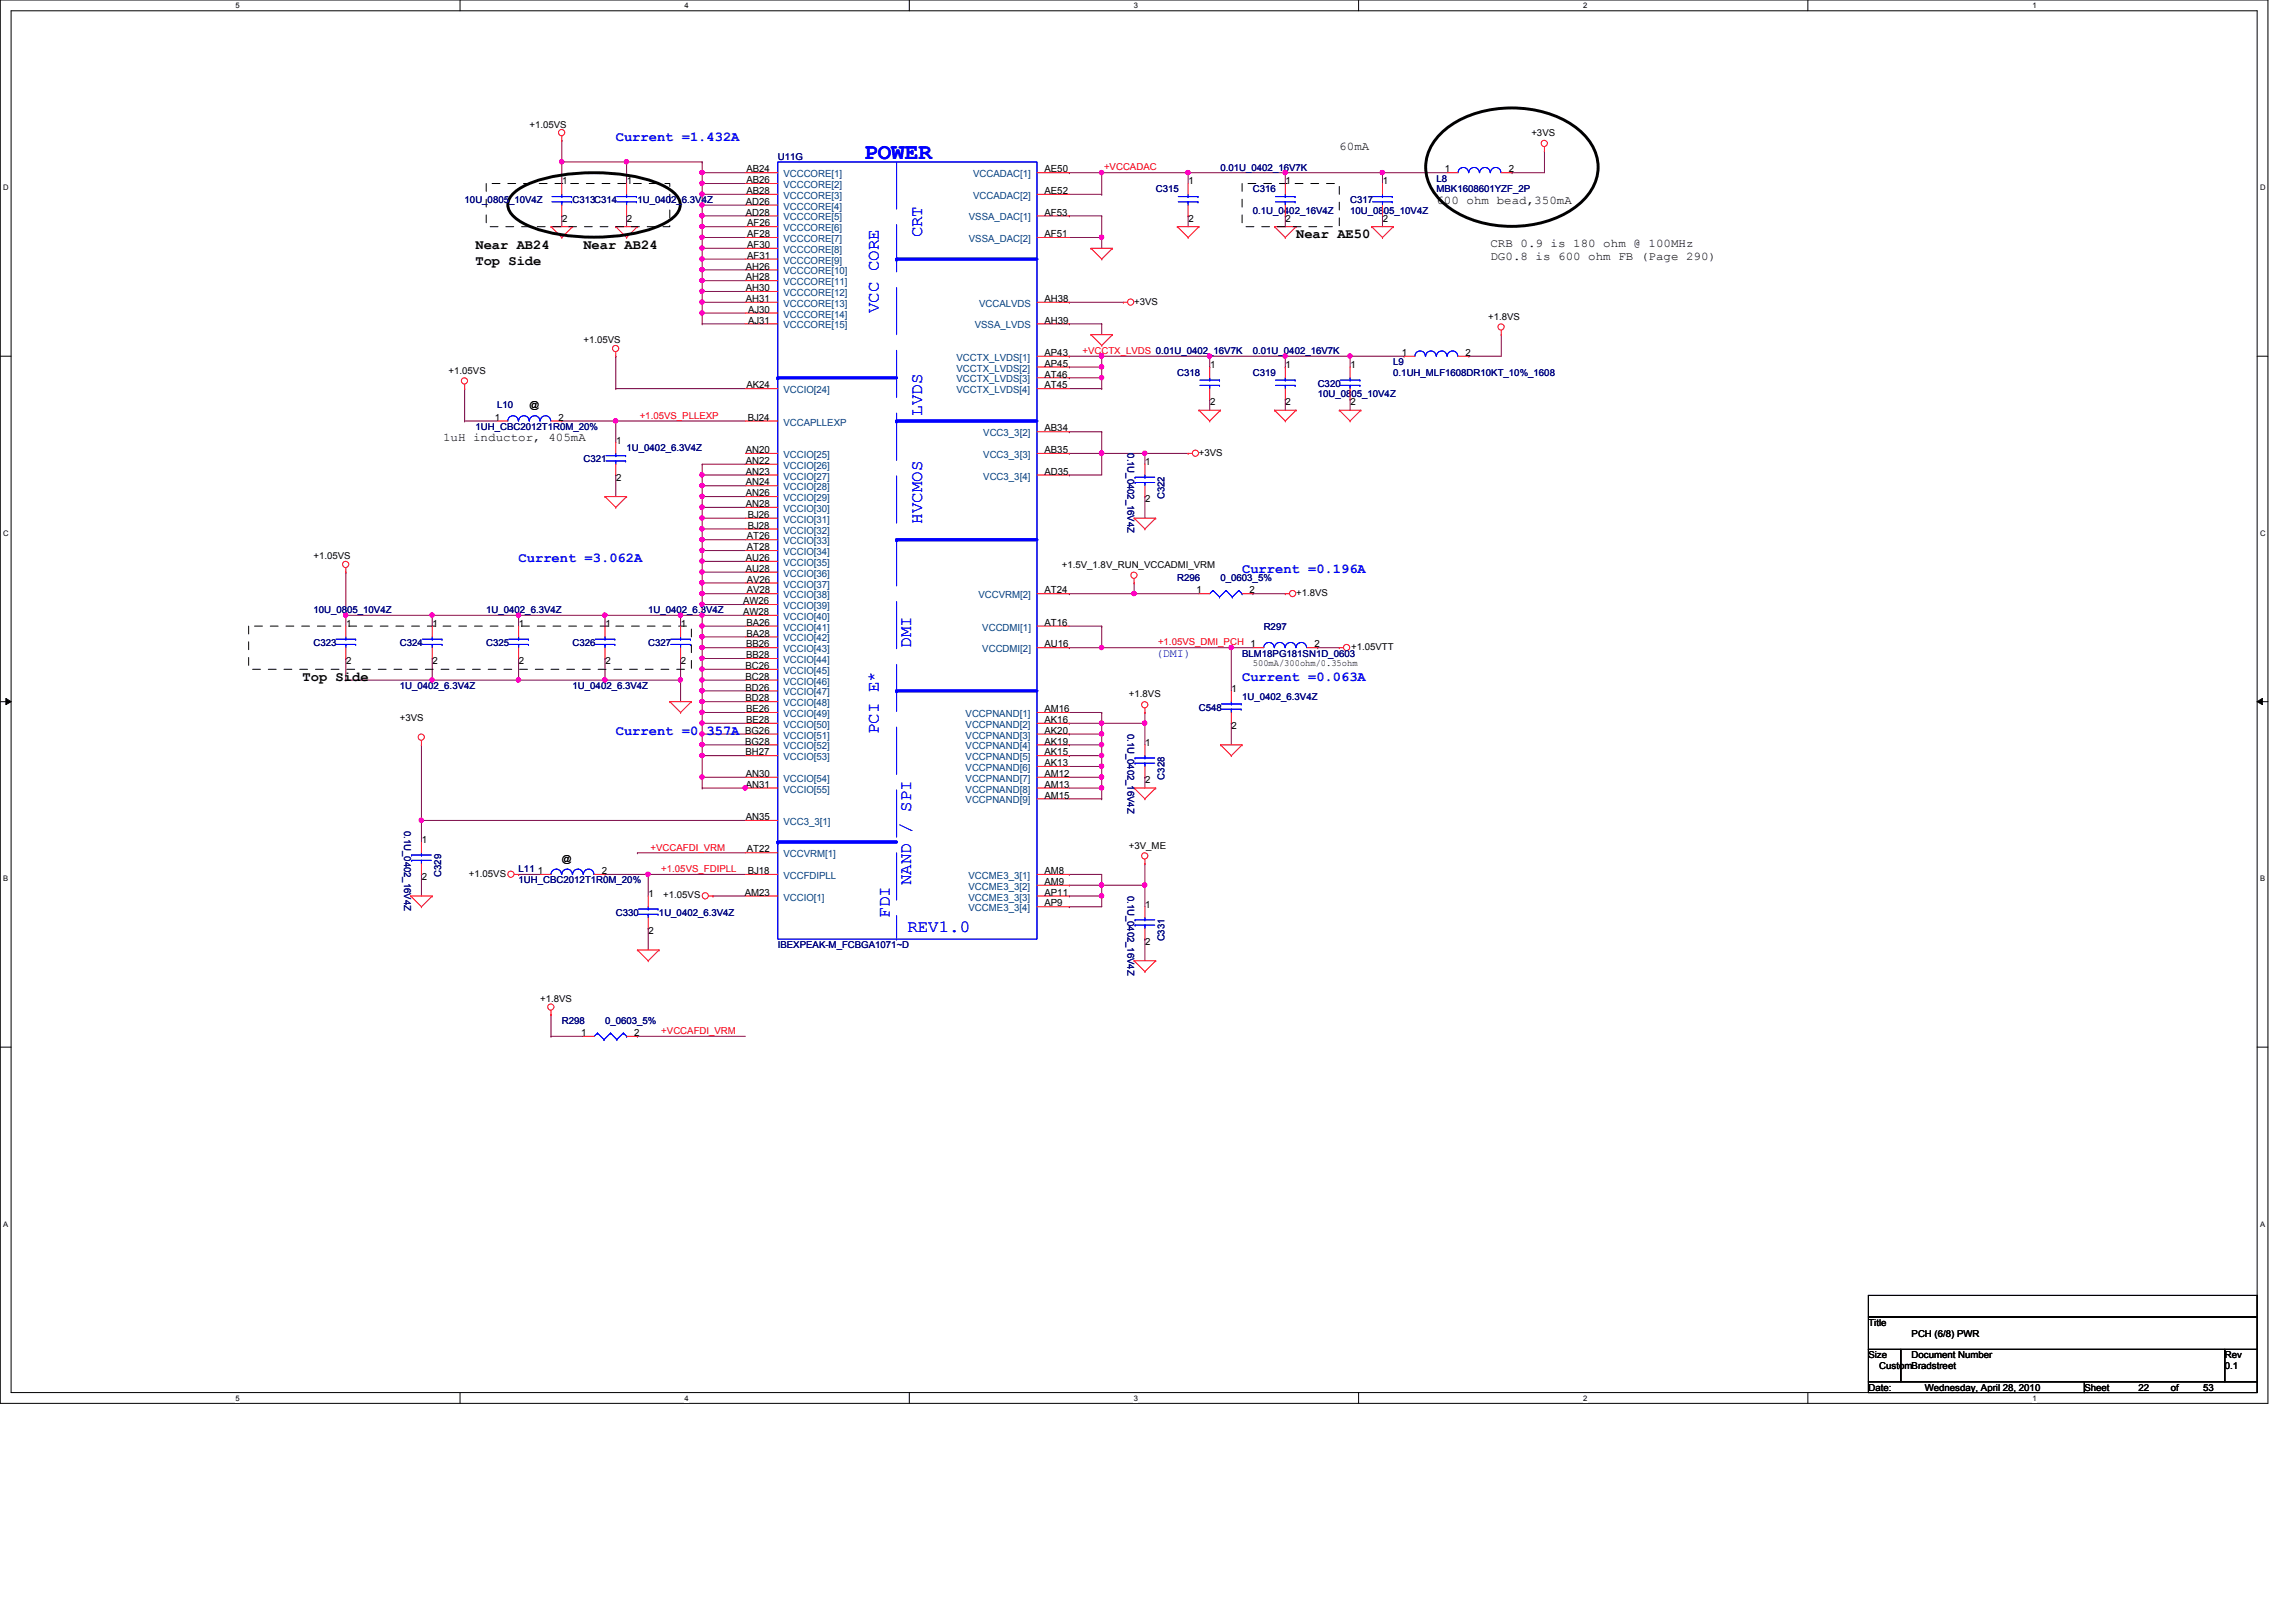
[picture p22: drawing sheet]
<svg xmlns="http://www.w3.org/2000/svg" width="297mm" height="210mm" viewBox="0 0 297 210" stroke-linecap="round" stroke-linejoin="round" font-family="sans-serif">
<defs><g id="words">
<text font-size="2.9" fill="#00f" x="111.8" y="20.6">POWER</text>
<g font-size="2.2" fill="#00f">
<text x="119.3" y="30.7" transform="rotate(-90 119.3 30.7)">CRT</text>
<text x="113.7" y="40.5" transform="rotate(-90 113.7 40.5)">VCC CORE</text>
<text x="119.3" y="53.8" transform="rotate(-90 119.3 53.8)">LVDS</text>
<text x="119.3" y="67.8" transform="rotate(-90 119.3 67.8)">HVCMOS</text>
<text x="117.9" y="83.8" transform="rotate(-90 117.9 83.8)">DMI</text>
<text x="113.7" y="95" transform="rotate(-90 113.7 95)">PCI E*</text>
<text x="115.1" y="118.7" transform="rotate(-90 115.1 118.7)">FDI</text>
<text x="117.9" y="114.6" transform="rotate(-90 117.9 114.6)">NAND / SPI</text>
<text x="117.4" y="120.6">REV1.0</text>
</g>
<g font-size="1.8" fill="#00f">
<text x="79.7" y="18.3">Current =1.432A</text>
<text x="67.1" y="72.8">Current =3.062A</text>
<text x="160.7" y="74.2">Current =0.196A</text>
<text x="160.7" y="88.1">Current =0.063A</text>
<text x="79.7" y="95.1">Current =0.357A</text>
</g>
<g font-size="1.8">
<text x="61.5" y="32.3">Near AB24</text>
<text x="61.5" y="34.3">Top Side</text>
<text x="75.5" y="32.3">Near AB24</text>
<text x="167.7" y="30.9">Near AE50</text>
<text x="39.2" y="88.1">Top Side</text>
</g>
<g font-size="1.5">
<text x="173.3" y="19.4">60mA</text>
<text x="185.8" y="26.4">600 ohm bead,350mA</text>
<text x="192.8" y="32">CRB 0.9 is 180 ohm @ 100MHz</text>
<text x="192.8" y="33.6">DG0.8 is 600 ohm FB (Page 290)</text>
<text x="57.3" y="57.1">1uH inductor, 405mA</text>
</g>
<text font-size="1.5" fill="#00f" x="149.5" y="85">(DMI)</text>
<g font-size="1.3">
<text x="72.7" y="23.9">1</text>
<text x="81.1" y="23.9">1</text>
<text x="96.6" y="22.3">AB24</text>
<text x="96.6" y="23.7">AB26</text>
<text x="135.1" y="22.3">AE50</text>
<text x="153.8" y="23.9">1</text>
<text x="166.3" y="23.9">1</text>
<text x="178.9" y="23.9">1</text>
<text x="186.9" y="22.3">1</text>
<text x="195.2" y="22.3">2</text>
<text x="72.7" y="28.7">2</text>
<text x="81.1" y="28.7">2</text>
<text x="96.5" y="26.5">AD26</text>
<text x="96.5" y="27.9">AD28</text>
<text x="96.6" y="25.1">AB28</text>
<text x="96.6" y="29.3">AF26</text>
<text x="135.1" y="25.1">AE52</text>
<text x="135.1" y="27.9">AF53</text>
<text x="153.8" y="28.7">2</text>
<text x="166.3" y="28.7">2</text>
<text x="178.9" y="28.7">2</text>
<text x="96.5" y="34.9">AH26</text>
<text x="96.6" y="30.7">AF28</text>
<text x="96.6" y="32.1">AF30</text>
<text x="96.6" y="33.5">AF31</text>
<text x="135.1" y="30.7">AF51</text>
<text x="96.5" y="36.3">AH28</text>
<text x="96.5" y="37.7">AH30</text>
<text x="96.5" y="39.1">AH31</text>
<text x="96.8" y="40.5">AJ30</text>
<text x="96.8" y="41.9">AJ31</text>
<text x="135.1" y="39.1">AH38</text>
<text x="135.1" y="41.9">AH39</text>
<text x="135.1" y="46.1">AP43</text>
<text x="135.1" y="47.5">AP45</text>
<text x="156.5" y="47.6">1</text>
<text x="166.3" y="47.6">1</text>
<text x="174.7" y="47.6">1</text>
<text x="181.4" y="46.1">1</text>
<text x="189.6" y="46.1">2</text>
<text x="96.6" y="50.2">AK24</text>
<text x="135.1" y="50.2">AT45</text>
<text x="135.1" y="48.9">AT46</text>
<text x="156.5" y="52.5">2</text>
<text x="166.3" y="52.5">2</text>
<text x="174.7" y="52.5">2</text>
<text x="64" y="54.4">1</text>
<text x="72.3" y="54.4">2</text>
<text x="79.7" y="57.4">1</text>
<text x="96.5" y="58.6">AN20</text>
<text x="96.7" y="54.4">BJ24</text>
<text x="135.1" y="55.8">AB34</text>
<text x="135.1" y="58.6">AB35</text>
<text x="79.7" y="62.2">2</text>
<text x="96.5" y="61.4">AN23</text>
<text x="96.5" y="62.8">AN24</text>
<text x="96.5" y="64.2">AN26</text>
<text x="96.5" y="65.6">AN28</text>
<text x="96.5" y="60">AN22</text>
<text x="135.1" y="61.4">AD35</text>
<text x="148.2" y="60.2">1</text>
<text x="148.2" y="65">2</text>
<text x="96.6" y="69.8">AT26</text>
<text x="96.6" y="71.2">AT28</text>
<text x="96.7" y="67">BJ26</text>
<text x="96.7" y="68.4">BJ28</text>
<text x="96.5" y="72.6">AU26</text>
<text x="96.5" y="74">AU28</text>
<text x="96.6" y="75.4">AV26</text>
<text x="96.6" y="76.8">AV28</text>
<text x="135.1" y="76.8">AT24</text>
<text x="154.8" y="76.8">1</text>
<text x="161.7" y="76.8">2</text>
<text x="44.8" y="81.2">1</text>
<text x="56" y="81.2">1</text>
<text x="67.1" y="81.2">1</text>
<text x="78.3" y="81.2">1</text>
<text x="88.1" y="81.2">1</text>
<text x="96.1" y="78.2">AW26</text>
<text x="96.1" y="79.6">AW28</text>
<text x="96.5" y="83.8">BB26</text>
<text x="96.6" y="81">BA26</text>
<text x="96.6" y="82.4">BA28</text>
<text x="135.1" y="81">AT16</text>
<text x="135.1" y="83.8">AU16</text>
<text x="170" y="83.8">2</text>
<text x="44.8" y="86">2</text>
<text x="56" y="86">2</text>
<text x="67.1" y="86">2</text>
<text x="78.3" y="86">2</text>
<text x="88.1" y="86">2</text>
<text x="96.4" y="86.6">BC26</text>
<text x="96.4" y="88">BC28</text>
<text x="96.4" y="89.4">BD26</text>
<text x="96.5" y="85.2">BB28</text>
<text x="159.3" y="89.5">1</text>
<text x="96.4" y="95">BG26</text>
<text x="96.4" y="90.8">BD28</text>
<text x="96.5" y="92.2">BE26</text>
<text x="96.5" y="93.6">BE28</text>
<text x="135.1" y="95">AK20</text>
<text x="135.1" y="93.6">AK16</text>
<text x="135.1" y="92.2">AM16</text>
<text x="159.3" y="94.4">2</text>
<text x="96.4" y="96.4">BG28</text>
<text x="96.4" y="97.7">BH27</text>
<text x="96.5" y="100.5">AN30</text>
<text x="96.5" y="101.9">AN31</text>
<text x="135.1" y="96.4">AK19</text>
<text x="135.1" y="99.1">AK13</text>
<text x="135.1" y="97.7">AK15</text>
<text x="135.1" y="100.5">AM12</text>
<text x="135.1" y="101.9">AM13</text>
<text x="148.2" y="96.5">1</text>
<text x="148.2" y="101.3">2</text>
<text x="96.5" y="106.1">AN35</text>
<text x="135.1" y="103.3">AM15</text>
<text x="54.6" y="109.1">1</text>
<text x="54.6" y="113.9">2</text>
<text x="69.6" y="113.1">1</text>
<text x="77.8" y="113.1">2</text>
<text x="96.6" y="110.3">AT22</text>
<text x="96.7" y="113.1">BJ18</text>
<text x="135.1" y="113.1">AM8</text>
<text x="83.9" y="116.1">1</text>
<text x="96.3" y="115.9">AM23</text>
<text x="135.1" y="114.5">AM9</text>
<text x="135.1" y="115.9">AP11</text>
<text x="135.1" y="117.3">AP9</text>
<text x="148.2" y="117.5">1</text>
<text x="83.9" y="120.9">2</text>
<text x="148.2" y="122.3">2</text>
<text x="75.2" y="134.1">1</text>
<text x="82" y="134.1">2</text>
</g>
<g font-size="1.3" fill="#004080">
<text x="101.3" y="22.9">VCCCORE[1]</text>
<text x="125.9" y="22.9">VCCADAC[1]</text>
<text x="101.3" y="24.3">VCCCORE[2]</text>
<text x="101.3" y="25.7">VCCCORE[3]</text>
<text x="101.3" y="27.1">VCCCORE[4]</text>
<text x="101.3" y="28.5">VCCCORE[5]</text>
<text x="101.3" y="29.9">VCCCORE[6]</text>
<text x="125.3" y="28.5">VSSA_DAC[1]</text>
<text x="125.9" y="25.7">VCCADAC[2]</text>
<text x="101.3" y="31.3">VCCCORE[7]</text>
<text x="101.3" y="32.7">VCCCORE[8]</text>
<text x="101.3" y="34.1">VCCCORE[9]</text>
<text x="101.3" y="35.5">VCCCORE[10]</text>
<text x="125.3" y="31.3">VSSA_DAC[2]</text>
<text x="101.3" y="36.9">VCCCORE[11]</text>
<text x="101.3" y="38.3">VCCCORE[12]</text>
<text x="101.3" y="39.7">VCCCORE[13]</text>
<text x="101.3" y="41.1">VCCCORE[14]</text>
<text x="126.7" y="39.7">VCCALVDS</text>
<text x="101.3" y="42.5">VCCCORE[15]</text>
<text x="123.7" y="46.7">VCCTX_LVDS[1]</text>
<text x="126.1" y="42.5">VSSA_LVDS</text>
<text x="101.3" y="50.9">VCCIO[24]</text>
<text x="123.7" y="48.1">VCCTX_LVDS[2]</text>
<text x="123.7" y="50.9">VCCTX_LVDS[4]</text>
<text x="123.7" y="49.5">VCCTX_LVDS[3]</text>
<text x="101.3" y="55.1">VCCAPLLEXP</text>
<text x="101.3" y="59.3">VCCIO[25]</text>
<text x="127.2" y="56.5">VCC3_3[2]</text>
<text x="127.2" y="59.3">VCC3_3[3]</text>
<text x="101.3" y="62.1">VCCIO[27]</text>
<text x="101.3" y="63.5">VCCIO[28]</text>
<text x="101.3" y="64.9">VCCIO[29]</text>
<text x="101.3" y="60.7">VCCIO[26]</text>
<text x="127.2" y="62.1">VCC3_3[4]</text>
<text x="101.3" y="66.3">VCCIO[30]</text>
<text x="101.3" y="70.4">VCCIO[33]</text>
<text x="101.3" y="71.8">VCCIO[34]</text>
<text x="101.3" y="67.6">VCCIO[31]</text>
<text x="101.3" y="69">VCCIO[32]</text>
<text x="101.3" y="73.2">VCCIO[35]</text>
<text x="101.3" y="74.6">VCCIO[36]</text>
<text x="101.3" y="76">VCCIO[37]</text>
<text x="101.3" y="77.4">VCCIO[38]</text>
<text x="126.6" y="77.4">VCCVRM[2]</text>
<text x="101.3" y="78.8">VCCIO[39]</text>
<text x="101.3" y="80.2">VCCIO[40]</text>
<text x="101.3" y="81.6">VCCIO[41]</text>
<text x="101.3" y="83">VCCIO[42]</text>
<text x="127.1" y="81.6">VCCDMI[1]</text>
<text x="101.3" y="84.4">VCCIO[43]</text>
<text x="101.3" y="85.8">VCCIO[44]</text>
<text x="101.3" y="87.2">VCCIO[45]</text>
<text x="101.3" y="88.6">VCCIO[46]</text>
<text x="127.1" y="84.4">VCCDMI[2]</text>
<text x="101.3" y="90">VCCIO[47]</text>
<text x="101.3" y="91.4">VCCIO[48]</text>
<text x="101.3" y="92.8">VCCIO[49]</text>
<text x="101.3" y="94.2">VCCIO[50]</text>
<text x="101.3" y="95.6">VCCIO[51]</text>
<text x="124.9" y="95.6">VCCPNAND[3]</text>
<text x="124.9" y="94.2">VCCPNAND[2]</text>
<text x="124.9" y="92.8">VCCPNAND[1]</text>
<text x="101.3" y="101.2">VCCIO[54]</text>
<text x="101.3" y="97">VCCIO[52]</text>
<text x="101.3" y="98.4">VCCIO[53]</text>
<text x="124.9" y="97">VCCPNAND[4]</text>
<text x="124.9" y="99.8">VCCPNAND[6]</text>
<text x="124.9" y="98.4">VCCPNAND[5]</text>
<text x="124.9" y="101.2">VCCPNAND[7]</text>
<text x="101.3" y="102.6">VCCIO[55]</text>
<text x="101.3" y="106.8">VCC3_3[1]</text>
<text x="124.9" y="102.6">VCCPNAND[8]</text>
<text x="124.9" y="104">VCCPNAND[9]</text>
<text x="101.3" y="111">VCCVRM[1]</text>
<text x="101.3" y="113.7">VCCFDIPLL</text>
<text x="125.3" y="113.7">VCCME3_3[1]</text>
<text x="101.3" y="116.5">VCCIO[1]</text>
<text x="125.3" y="115.1">VCCME3_3[2]</text>
<text x="125.3" y="116.5">VCCME3_3[3]</text>
<text x="125.3" y="117.9">VCCME3_3[4]</text>
</g>
<g font-size="1.2">
<text x="68.5" y="16.5">+1.05VS</text>
<text x="198.1" y="17.6">+3VS</text>
<text x="146.7" y="39.4">+3VS</text>
<text x="192.5" y="41.4">+1.8VS</text>
<text x="75.5" y="44.4">+1.05VS</text>
<text x="58" y="48.3">+1.05VS</text>
<text x="68.5" y="52.8">@</text>
<text x="155.1" y="59">+3VS</text>
<text x="40.6" y="72.4">+1.05VS</text>
<text x="137.4" y="73.5">+1.5V_1.8V_RUN_VCCADMI_VRM</text>
<text x="167.7" y="77.1">+1.8VS</text>
<text x="162.1" y="86.2">500mA/300ohm/0.35ohm</text>
<text x="174.8" y="84.1">+1.05VTT</text>
<text x="51.7" y="93.3">+3VS</text>
<text x="146" y="90.3">+1.8VS</text>
<text x="60.7" y="113.5">+1.05VS</text>
<text x="72.7" y="111.5">@</text>
<text x="146" y="109.8">+3V_ME</text>
<text x="85.8" y="116.2">+1.05VS</text>
<text x="69.9" y="129.7">+1.8VS</text>
<text x="241.7" y="171.6">Title</text>
<text x="247.3" y="173">PCH (6/8) PWR</text>
<text x="241.7" y="175.8">Size</text>
<text x="241.7" y="180">Date:</text>
<text x="243.1" y="177.2">CustomBradstreet</text>
<text x="247.3" y="175.8">Document Number</text>
<text x="249" y="180">Wednesday, April 28, 2010</text>
<text x="269.7" y="180">Sheet</text>
<text x="276.6" y="180">22</text>
<text x="280.8" y="180">of</text>
<text x="285" y="180">53</text>
<text x="287.8" y="177.2">0.1</text>
<text x="287.8" y="175.8">Rev</text>
</g>
<g font-size="1.2" fill="#000080">
<text x="100.6" y="20.7">U11G</text>
<text x="157.9" y="22.1">0.01U_0402_16V7K</text>
<text x="185.8" y="23.5">L8</text>
<text x="60.1" y="26.3">10U_0805_10V4Z</text>
<text x="74.1" y="26.3">C313C314</text>
<text x="82.5" y="26.3">1U_0402_6.3V4Z</text>
<text x="149.5" y="24.9">C315</text>
<text x="162.1" y="24.9">C316</text>
<text x="162.1" y="27.7">0.1U_0402_16V4Z</text>
<text x="174.7" y="26.3">C317</text>
<text x="174.7" y="27.7">10U_0805_10V4Z</text>
<text x="185.8" y="24.9">MBK1608601YZF_2P</text>
<text x="162.1" y="45.8">0.01U_0402_16V7K</text>
<text x="180.3" y="47.2">L9</text>
<text x="64.3" y="52.8">L10</text>
<text x="152.3" y="48.6">C318</text>
<text x="162.1" y="48.6">C319</text>
<text x="170.5" y="50">C320</text>
<text x="170.5" y="51.4">10U_0805_10V4Z</text>
<text x="180.3" y="48.6">0.1UH_MLF1608DR10KT_10%_1608</text>
<text x="61.5" y="55.6">1UH_CBC2012T1R0M_20%</text>
<text x="75.5" y="59.8">C321</text>
<text x="81.1" y="58.4">1U_0402_6.3V4Z</text>
<text x="145.9" y="58.7" transform="rotate(90 145.9 58.7)">0.1U_0402_16V4Z</text>
<text x="150.7" y="64.6" transform="rotate(-90 150.7 64.6)">C322</text>
<text x="152.3" y="75.2">R296</text>
<text x="157.9" y="75.2">0_0603_5%</text>
<text x="40.6" y="83.6">C323</text>
<text x="40.6" y="79.4">10U_0805_10V4Z</text>
<text x="51.7" y="83.6">C324</text>
<text x="62.9" y="83.6">C325</text>
<text x="62.9" y="79.4">1U_0402_6.3V4Z</text>
<text x="74.1" y="83.6">C326</text>
<text x="83.9" y="83.6">C327</text>
<text x="83.9" y="79.4">1U_0402_6.3V4Z</text>
<text x="163.5" y="81.5">R297</text>
<text x="51.7" y="89.2">1U_0402_6.3V4Z</text>
<text x="74.1" y="89.2">1U_0402_6.3V4Z</text>
<text x="160.7" y="85">BLM18PG181SN1D_0603</text>
<text x="145.9" y="95" transform="rotate(90 145.9 95)">0.1U_0402_16V4Z</text>
<text x="155.1" y="91.9">C548</text>
<text x="160.7" y="90.6">1U_0402_6.3V4Z</text>
<text x="150.7" y="100.9" transform="rotate(-90 150.7 100.9)">C328</text>
<text x="52.3" y="107.6" transform="rotate(90 52.3 107.6)">0.1U_0402_16V4Z</text>
<text x="57.1" y="113.5" transform="rotate(-90 57.1 113.5)">C329</text>
<text x="67.1" y="112.9">L11</text>
<text x="67.1" y="114.3">1UH_CBC2012T1R0M_20%</text>
<text x="79.7" y="118.5">C330</text>
<text x="85.3" y="118.5">1U_0402_6.3V4Z</text>
<text x="145.9" y="116" transform="rotate(90 145.9 116)">0.1U_0402_16V4Z</text>
<text x="100.6" y="122.7">IBEXPEAK-M_FCBGA1071~D</text>
<text x="150.7" y="121.8" transform="rotate(-90 150.7 121.8)">C331</text>
<text x="72.7" y="132.5">R298</text>
<text x="78.3" y="132.5">0_0603_5%</text>
</g>
<g font-size="1.2" fill="#f00">
<text x="142.8" y="22.1">+VCCADAC</text>
<text x="140" y="45.8">+VCCTX_LVDS 0.01U_0402_16V7K</text>
<text x="82.8" y="54.2">+1.05VS_PLLEXP</text>
<text x="149.8" y="83.5">+1.05VS_DMI_PCH 1</text>
<text x="84.2" y="110.1">+VCCAFDI_VRM</text>
<text x="85.6" y="112.9">+1.05VS_FDIPLL</text>
<text x="85.6" y="133.8">+VCCAFDI_VRM</text>
</g>
<g font-size="1">
<text x="30.5" y="1.1">5</text>
<text x="88.6" y="1.1">4</text>
<text x="146.7" y="1.1">3</text>
<text x="204.8" y="1.1">2</text>
<text x="262.9" y="1.1">1</text>
<text x=".4" y="24.6">D</text>
<text x="292.4" y="24.6">D</text>
<text x=".4" y="69.3">C</text>
<text x="292.4" y="69.3">C</text>
<text x=".4" y="114">B</text>
<text x="292.4" y="114">B</text>
<text x=".4" y="158.7">A</text>
<text x="292.4" y="158.7">A</text>
<text x="30.5" y="181.3">5</text>
<text x="88.6" y="181.3">4</text>
<text x="146.7" y="181.3">3</text>
<text x="204.8" y="181.3">2</text>
<text x="262.9" y="181.3">1</text>
</g>
</g></defs>
<path d="M0 0h293.4v181.6h-293.4zM1.4 1.4h290.6v178.8h-290.6z" fill="none" stroke="#000" stroke-width=".13"/>
<g fill="#fff">
<path d="M30.5 .2h.5v1.1h-.5z"/>
<path d="M30.5 180.4h.5v1.1h-.5z"/>
</g>
<path d="M59.5 0v1.4M59.5 180.2v1.4" fill="none" stroke="#000" stroke-width=".13"/>
<g fill="#fff">
<path d="M88.6 .2h.5v1.1h-.5z"/>
<path d="M88.6 180.4h.5v1.1h-.5z"/>
</g>
<path d="M117.6 0v1.4M117.6 180.2v1.4" fill="none" stroke="#000" stroke-width=".13"/>
<g fill="#fff">
<path d="M146.7 .2h.5v1.1h-.5z"/>
<path d="M146.7 180.4h.5v1.1h-.5z"/>
</g>
<path d="M175.8 0v1.4M175.8 180.2v1.4" fill="none" stroke="#000" stroke-width=".13"/>
<g fill="#fff">
<path d="M204.8 .2h.6v1.1h-.6z"/>
<path d="M204.8 180.4h.6v1.1h-.6z"/>
</g>
<path d="M233.9 0v1.4M233.9 180.2v1.4" fill="none" stroke="#000" stroke-width=".13"/>
<g fill="#fff">
<path d="M262.9 .2h.6v1.1h-.6z"/>
<path d="M262.9 180.4h.6v1.1h-.6z"/>
<path d="M.4 23.7h.7v1.1h-.7z"/>
<path d="M292.4 23.7h.7v1.1h-.7z"/>
<path d="M.4 68.5h.7v1.1h-.7z"/>
<path d="M292.4 68.5h.7v1.1h-.7z"/>
</g>
<path d="M0 46.1h1.4M292 46.1h1.4" fill="none" stroke="#000" stroke-width=".13"/>
<g fill="#fff">
<path d="M.4 113.2h.7v1.1h-.7z"/>
<path d="M292.4 113.2h.6v1.1h-.6z"/>
</g>
<path d="M0 90.8h1.4M.8 90.4l.6 .4-.6 .4zM292 90.8l.7-.4v.8zM292 90.8h1.4" fill="none" stroke="#000" stroke-width=".13"/>
<path d="M.8 90.4l.6 .4-.6 .4zM292 90.8l.7-.4v.8z" fill="#000"/>
<g fill="#fff">
<path d="M.4 157.9h.7v1.1h-.7z"/>
<path d="M292.4 157.9h.6v1.1h-.6z"/>
</g>
<path d="M0 135.5h1.4M292 135.5h1.4" fill="none" stroke="#000" stroke-width=".13"/>
<path d="M138.3 39.1h.1M138.3 39.1h7M138.3 41.9h.1M138.3 46.1h.1M138.3 48.9h.1M138.3 41.9h4.2M138.3 46.1h4.2M138.3 48.9h4.2M54.5 96.4h.1M54.5 96.4v9.8" fill="none" stroke="#800040" stroke-width=".13"/>
<circle cx="142.5" cy="48.9" r=".29" fill="#f0f"/>
<circle cx="142.5" cy="48.9" r=".29" fill="none" stroke="#f0f" stroke-width=".13"/>
<path d="M138.3 47.5h.1M138.3 47.5h4.2" fill="none" stroke="#800040" stroke-width=".13"/>
<circle cx="142.5" cy="47.5" r=".29" fill="#f0f"/>
<circle cx="142.5" cy="47.5" r=".29" fill="none" stroke="#f0f" stroke-width=".13"/>
<path d="M72.7 18.2h.1M72.7 18.2v2.8M142.5 48.9h.1M142.5 46.1h.1M142.5 46.1v1.4M142.5 48.9v1.4" fill="none" stroke="#800040" stroke-width=".13"/>
<circle cx="72.7" cy="20.9" r=".29" fill="#f0f"/>
<circle cx="72.7" cy="20.9" r=".29" fill="none" stroke="#f0f" stroke-width=".13"/>
<path d="M90.8 39.1h.1M90.8 37.7h.1M90.8 39.1h5.6M90.8 37.7h5.6M90.8 39.1v1.4M90.8 40.5h.1M90.8 40.5h5.6" fill="none" stroke="#800040" stroke-width=".13"/>
<circle cx="90.8" cy="40.5" r=".29" fill="#f0f"/>
<circle cx="90.8" cy="40.5" r=".29" fill="none" stroke="#f0f" stroke-width=".13"/>
<circle cx="90.8" cy="39.1" r=".29" fill="#f0f"/>
<circle cx="90.8" cy="39.1" r=".29" fill="none" stroke="#f0f" stroke-width=".13"/>
<path d="M90.8 36.3h.1M90.8 36.3h5.6M90.8 36.3v1.4M90.8 41.9h.1M90.8 41.9h5.6M148.1 93.6h.1M148.1 93.6v2.8" fill="none" stroke="#800040" stroke-width=".13"/>
<circle cx="90.8" cy="36.3" r=".29" fill="#f0f"/>
<circle cx="90.8" cy="36.3" r=".29" fill="none" stroke="#f0f" stroke-width=".13"/>
<path d="M90.8 34.9h.1M90.8 34.9v1.4M90.8 34.9h5.6M90.8 40.5h.1M90.8 40.5v1.4" fill="none" stroke="#800040" stroke-width=".13"/>
<circle cx="90.8" cy="34.9" r=".29" fill="#f0f"/>
<circle cx="90.8" cy="34.9" r=".29" fill="none" stroke="#f0f" stroke-width=".13"/>
<path d="M90.8 33.5h.1M90.8 33.5h5.6M90.8 33.5v1.4" fill="none" stroke="#800040" stroke-width=".13"/>
<circle cx="90.8" cy="33.5" r=".29" fill="#f0f"/>
<circle cx="90.8" cy="33.5" r=".29" fill="none" stroke="#f0f" stroke-width=".13"/>
<path d="M90.8 32.1h.1M90.8 32.1h5.6M90.8 32.1v1.4" fill="none" stroke="#800040" stroke-width=".13"/>
<circle cx="90.8" cy="32.1" r=".29" fill="#f0f"/>
<circle cx="90.8" cy="32.1" r=".29" fill="none" stroke="#f0f" stroke-width=".13"/>
<path d="M72.7 21h.1M72.7 21h8.4M90.8 30.7h.1M90.8 30.7h5.6M90.8 30.7v1.4" fill="none" stroke="#800040" stroke-width=".13"/>
<circle cx="90.8" cy="30.7" r=".29" fill="#f0f"/>
<circle cx="90.8" cy="30.7" r=".29" fill="none" stroke="#f0f" stroke-width=".13"/>
<path d="M90.8 29.3h.1M90.8 29.3h5.6M90.8 29.3v1.4" fill="none" stroke="#800040" stroke-width=".13"/>
<circle cx="90.8" cy="29.3" r=".29" fill="#f0f"/>
<circle cx="90.8" cy="29.3" r=".29" fill="none" stroke="#f0f" stroke-width=".13"/>
<path d="M72.7 21h.1M72.7 21v2.7M90.8 27.9h.1M90.8 27.9h5.6M90.8 27.9v1.4M90.8 71.2h.1M90.8 71.2h5.6" fill="none" stroke="#800040" stroke-width=".13"/>
<circle cx="90.8" cy="27.9" r=".29" fill="#f0f"/>
<circle cx="90.8" cy="27.9" r=".29" fill="none" stroke="#f0f" stroke-width=".13"/>
<path d="M90.8 69.8h.1M90.8 69.8h5.6M90.8 69.8v1.4" fill="none" stroke="#800040" stroke-width=".13"/>
<circle cx="90.8" cy="71.2" r=".29" fill="#f0f"/>
<circle cx="90.8" cy="71.2" r=".29" fill="none" stroke="#f0f" stroke-width=".13"/>
<circle cx="90.8" cy="69.8" r=".29" fill="#f0f"/>
<circle cx="90.8" cy="69.8" r=".29" fill="none" stroke="#f0f" stroke-width=".13"/>
<path d="M90.8 68.5h.1M90.8 68.5h5.6M90.8 68.5v1.3" fill="none" stroke="#800040" stroke-width=".13"/>
<circle cx="90.8" cy="68.4" r=".29" fill="#f0f"/>
<circle cx="90.8" cy="68.4" r=".29" fill="none" stroke="#f0f" stroke-width=".13"/>
<path d="M90.8 67.1h.1M90.8 67.1h5.6M90.8 67.1v1.4" fill="none" stroke="#800040" stroke-width=".13"/>
<circle cx="90.8" cy="67" r=".29" fill="#f0f"/>
<circle cx="90.8" cy="67" r=".29" fill="none" stroke="#f0f" stroke-width=".13"/>
<path d="M90.8 65.7h.1M90.8 65.7h5.6" fill="none" stroke="#800040" stroke-width=".13"/>
<circle cx="90.8" cy="65.6" r=".29" fill="#f0f"/>
<circle cx="90.8" cy="65.6" r=".29" fill="none" stroke="#f0f" stroke-width=".13"/>
<path d="M90.8 26.5h.1M90.8 26.5v1.4M90.8 26.5h5.6M79.7 46.1h.1M79.7 50.3h.1M79.7 46.1v4.2M79.7 50.3h16.7M90.8 65.7h.1M90.8 71.2h.1M90.8 65.7v1.4M90.8 71.2v1.4" fill="none" stroke="#800040" stroke-width=".13"/>
<circle cx="90.8" cy="26.5" r=".29" fill="#f0f"/>
<circle cx="90.8" cy="26.5" r=".29" fill="none" stroke="#f0f" stroke-width=".13"/>
<path d="M90.8 25.1h.1M90.8 25.1h5.6" fill="none" stroke="#800040" stroke-width=".13"/>
<circle cx="90.8" cy="25.1" r=".29" fill="#f0f"/>
<circle cx="90.8" cy="25.1" r=".29" fill="none" stroke="#f0f" stroke-width=".13"/>
<path d="M90.8 25.1h.1M90.8 23.7h.1M90.8 22.4h.1M90.8 22.4v1.3M90.8 25.1v1.4M90.8 23.7h5.6M90.8 22.4h5.6M83.9 113.2h.1M83.9 113.2h12.5" fill="none" stroke="#800040" stroke-width=".13"/>
<circle cx="90.8" cy="22.3" r=".29" fill="#f0f"/>
<circle cx="90.8" cy="22.3" r=".29" fill="none" stroke="#f0f" stroke-width=".13"/>
<path d="M83.9 113.2h.1M83.9 113.2v2.8M83.9 120.1h.1M83.9 120.1v2.8" fill="none" stroke="#800040" stroke-width=".13"/>
<circle cx="83.8" cy="113.1" r=".29" fill="#f0f"/>
<circle cx="83.8" cy="113.1" r=".29" fill="none" stroke="#f0f" stroke-width=".13"/>
<path d="M142.5 30.7h.1M142.5 30.7v1.4" fill="none" stroke="#800040" stroke-width=".13"/>
<circle cx="142.5" cy="30.7" r=".29" fill="#f0f"/>
<circle cx="142.5" cy="30.7" r=".29" fill="none" stroke="#f0f" stroke-width=".13"/>
<path d="M90.8 21h.1M90.8 21v1.4M138.3 27.9h.1M138.3 27.9h4.2M90.8 76.8h.1M90.8 75.4h.1M90.8 76.8h5.6M90.8 75.4h5.6M90.8 75.4v1.4" fill="none" stroke="#800040" stroke-width=".13"/>
<circle cx="90.8" cy="75.4" r=".29" fill="#f0f"/>
<circle cx="90.8" cy="75.4" r=".29" fill="none" stroke="#f0f" stroke-width=".13"/>
<path d="M90.8 74h.1M90.8 74h5.6M90.8 74v1.4" fill="none" stroke="#800040" stroke-width=".13"/>
<circle cx="90.8" cy="74" r=".29" fill="#f0f"/>
<circle cx="90.8" cy="74" r=".29" fill="none" stroke="#f0f" stroke-width=".13"/>
<path d="M90.8 72.6h.1M90.8 72.6h5.6M90.8 72.6v1.4" fill="none" stroke="#800040" stroke-width=".13"/>
<circle cx="90.8" cy="72.6" r=".29" fill="#f0f"/>
<circle cx="90.8" cy="72.6" r=".29" fill="none" stroke="#f0f" stroke-width=".13"/>
<path d="M81.1 21h.1M81.1 21h9.7" fill="none" stroke="#800040" stroke-width=".13"/>
<circle cx="81" cy="20.9" r=".29" fill="#f0f"/>
<circle cx="81" cy="20.9" r=".29" fill="none" stroke="#f0f" stroke-width=".13"/>
<path d="M142.5 55.9h.1M142.5 55.9v2.8" fill="none" stroke="#800040" stroke-width=".13"/>
<circle cx="142.5" cy="58.6" r=".29" fill="#f0f"/>
<circle cx="142.5" cy="58.6" r=".29" fill="none" stroke="#f0f" stroke-width=".13"/>
<path d="M142.5 58.7h.1M142.5 58.7v2.8h-4.2M138.3 61.5h.1" fill="none" stroke="#800040" stroke-width=".13"/>
<circle cx="142.5" cy="58.6" r=".29" fill="#f0f"/>
<circle cx="142.5" cy="58.6" r=".29" fill="none" stroke="#f0f" stroke-width=".13"/>
<path d="M142.5 58.7h.1M142.5 58.7h5.6M148.1 64.3h.1M148.1 64.3v2.8" fill="none" stroke="#800040" stroke-width=".13"/>
<circle cx="148.1" cy="58.6" r=".29" fill="#f0f"/>
<circle cx="148.1" cy="58.6" r=".29" fill="none" stroke="#f0f" stroke-width=".13"/>
<circle cx="142.5" cy="58.6" r=".29" fill="#f0f"/>
<circle cx="142.5" cy="58.6" r=".29" fill="none" stroke="#f0f" stroke-width=".13"/>
<path d="M138.3 116h.1M138.3 116h4.2" fill="none" stroke="#800040" stroke-width=".13"/>
<circle cx="142.5" cy="115.9" r=".29" fill="#f0f"/>
<circle cx="142.5" cy="115.9" r=".29" fill="none" stroke="#f0f" stroke-width=".13"/>
<path d="M138.3 113.2h.1M138.3 117.3h.1M138.3 114.6h.1M138.3 113.2h4.2v1.4M138.3 117.3h4.2M138.3 114.6h9.8M142.5 114.6h.1M148.1 114.6h.1M148.1 114.6v2.7M148.1 121.5h.1M148.1 121.5v2.8" fill="none" stroke="#800040" stroke-width=".13"/>
<circle cx="148.1" cy="114.5" r=".29" fill="#f0f"/>
<circle cx="148.1" cy="114.5" r=".29" fill="none" stroke="#f0f" stroke-width=".13"/>
<circle cx="142.5" cy="114.5" r=".29" fill="#f0f"/>
<circle cx="142.5" cy="114.5" r=".29" fill="none" stroke="#f0f" stroke-width=".13"/>
<path d="M138.3 55.9h.1M138.3 58.7h.1M138.3 55.9h4.2M138.3 58.7h4.2M148.1 58.7h.1M148.1 58.7h5.6M148.1 58.7v1.4M146.7 76.8h.1M146.7 76.8h8.4M142.5 114.6h.1M142.5 116h.1M142.5 114.6v2.7" fill="none" stroke="#800040" stroke-width=".13"/>
<circle cx="146.7" cy="76.8" r=".29" fill="#f0f"/>
<circle cx="146.7" cy="76.8" r=".29" fill="none" stroke="#f0f" stroke-width=".13"/>
<path d="M146.7 75.4h.1M146.7 75.4v1.4M162.1 76.8h.1M162.1 76.8h4.2M159.3 83.8h.1M159.3 83.8h2.8M71.3 131.3h.1M71.3 134.1h.1M71.3 131.3v2.8M71.3 134.1h4.2M82.5 134.1h.1M82.5 134.1h13.9" fill="none" stroke="#800040" stroke-width=".13"/>
<circle cx="159.3" cy="83.8" r=".29" fill="#f0f"/>
<circle cx="159.3" cy="83.8" r=".29" fill="none" stroke="#f0f" stroke-width=".13"/>
<path d="M138.3 95h.1M138.3 97.8h.1M138.3 96.4h.1M138.3 95h4.2M138.3 97.8h4.2M142.5 95h.1M142.5 95v1.4h-4.2" fill="none" stroke="#800040" stroke-width=".13"/>
<circle cx="142.5" cy="95" r=".29" fill="#f0f"/>
<circle cx="142.5" cy="95" r=".29" fill="none" stroke="#f0f" stroke-width=".13"/>
<path d="M138.3 93.6h.1M138.3 93.6h9.8M142.5 93.6h.1M54.5 106.2h.1M54.5 113.2h.1M54.5 106.2v2.8M54.5 113.2v2.8" fill="none" stroke="#800040" stroke-width=".13"/>
<circle cx="148.1" cy="93.6" r=".29" fill="#f0f"/>
<circle cx="148.1" cy="93.6" r=".29" fill="none" stroke="#f0f" stroke-width=".13"/>
<circle cx="142.5" cy="93.6" r=".29" fill="#f0f"/>
<circle cx="142.5" cy="93.6" r=".29" fill="none" stroke="#f0f" stroke-width=".13"/>
<path d="M142.5 96.4h.1M142.5 96.4v1.4M148.1 100.6h.1M148.1 100.6v1.4" fill="none" stroke="#800040" stroke-width=".13"/>
<circle cx="142.5" cy="97.8" r=".29" fill="#f0f"/>
<circle cx="142.5" cy="97.8" r=".29" fill="none" stroke="#f0f" stroke-width=".13"/>
<circle cx="142.5" cy="96.4" r=".29" fill="#f0f"/>
<circle cx="142.5" cy="96.4" r=".29" fill="none" stroke="#f0f" stroke-width=".13"/>
<path d="M90.8 23.7h.1M90.8 23.7v1.4M142.5 93.6h.1M142.5 93.6v1.4" fill="none" stroke="#800040" stroke-width=".13"/>
<circle cx="90.8" cy="23.7" r=".29" fill="#f0f"/>
<circle cx="90.8" cy="23.7" r=".29" fill="none" stroke="#f0f" stroke-width=".13"/>
<path d="M90.8 37.7h.1M90.8 37.7v1.4M138.3 76.8h.1M138.3 76.8h8.4" fill="none" stroke="#800040" stroke-width=".13"/>
<circle cx="90.8" cy="37.7" r=".29" fill="#f0f"/>
<circle cx="90.8" cy="37.7" r=".29" fill="none" stroke="#f0f" stroke-width=".13"/>
<path d="M81.1 21h.1M81.1 21v2.7M54.5 106.2h.1M54.5 106.2h41.9" fill="none" stroke="#800040" stroke-width=".13"/>
<circle cx="54.5" cy="106.1" r=".29" fill="#f0f"/>
<circle cx="54.5" cy="106.1" r=".29" fill="none" stroke="#f0f" stroke-width=".13"/>
<path d="M72.7 27.9h.1M72.7 27.9v1.4M81.1 27.9h.1M81.1 27.9v1.4M44.7 79.6h.1M44.7 79.6h11.2M55.9 79.6h.1M55.9 79.6v1.4M170.5 83.8h.1M170.5 83.8h2.8" fill="none" stroke="#800040" stroke-width=".13"/>
<circle cx="44.7" cy="79.6" r=".29" fill="#f0f"/>
<circle cx="44.7" cy="79.6" r=".29" fill="none" stroke="#f0f" stroke-width=".13"/>
<path d="M78.3 79.6h.1M78.3 79.6h9.7M88 79.6h.1M88 79.6v1.4" fill="none" stroke="#800040" stroke-width=".13"/>
<circle cx="78.2" cy="79.6" r=".29" fill="#f0f"/>
<circle cx="78.2" cy="79.6" r=".29" fill="none" stroke="#f0f" stroke-width=".13"/>
<path d="M44.7 74h.1M44.7 74v5.6M67.1 79.6h.1M67.1 79.6h11.2" fill="none" stroke="#800040" stroke-width=".13"/>
<circle cx="67.1" cy="79.6" r=".29" fill="#f0f"/>
<circle cx="67.1" cy="79.6" r=".29" fill="none" stroke="#f0f" stroke-width=".13"/>
<path d="M67.1 88h.1M67.1 88h11.2" fill="none" stroke="#800040" stroke-width=".13"/>
<circle cx="67.1" cy="88" r=".29" fill="#f0f"/>
<circle cx="67.1" cy="88" r=".29" fill="none" stroke="#f0f" stroke-width=".13"/>
<path d="M88 79.6h.1M88 79.6h2.8" fill="none" stroke="#800040" stroke-width=".13"/>
<circle cx="88" cy="79.6" r=".29" fill="#f0f"/>
<circle cx="88" cy="79.6" r=".29" fill="none" stroke="#f0f" stroke-width=".13"/>
<path d="M55.9 79.6h.1M55.9 79.6h11.2" fill="none" stroke="#800040" stroke-width=".13"/>
<circle cx="55.9" cy="79.6" r=".29" fill="#f0f"/>
<circle cx="55.9" cy="79.6" r=".29" fill="none" stroke="#f0f" stroke-width=".13"/>
<path d="M44.7 79.6h.1M44.7 79.6v1.4M67.1 79.6h.1M67.1 79.6v1.4M78.3 79.6h.1M78.3 79.6v1.4M44.7 85.2h.1M44.7 85.2v2.8M67.1 85.2h.1M67.1 85.2v2.8M88 88h.1M88 88v2.8" fill="none" stroke="#800040" stroke-width=".13"/>
<circle cx="88" cy="88" r=".29" fill="#f0f"/>
<circle cx="88" cy="88" r=".29" fill="none" stroke="#f0f" stroke-width=".13"/>
<path d="M55.9 88h.1M55.9 88h11.2" fill="none" stroke="#800040" stroke-width=".13"/>
<circle cx="55.9" cy="88" r=".29" fill="#f0f"/>
<circle cx="55.9" cy="88" r=".29" fill="none" stroke="#f0f" stroke-width=".13"/>
<path d="M55.9 85.2h.1M55.9 85.2v2.8M78.3 85.2h.1M78.3 85.2v2.8" fill="none" stroke="#800040" stroke-width=".13"/>
<circle cx="78.2" cy="88" r=".29" fill="#f0f"/>
<circle cx="78.2" cy="88" r=".29" fill="none" stroke="#f0f" stroke-width=".13"/>
<g fill="none" stroke="#800040" stroke-width=".13">
<path d="M138.3 22.4h.1M138.3 30.7h4.2M138.3 25.1h4.2M138.3 22.4h4.2M142.5 30.7h.1M142.5 27.9h.1M142.5 25.1h.1M142.5 22.4h.1M142.5 22.4v2.7M142.5 27.9v2.8M90.8 78.2h.1M90.8 78.2v1.4"/>
<path d="M44.7 88h.1M44.7 88h11.2"/>
</g>
<circle cx="142.5" cy="22.3" r=".29" fill="#f0f"/>
<circle cx="142.5" cy="22.3" r=".29" fill="none" stroke="#f0f" stroke-width=".13"/>
<path d="M138.3 83.8h.1M138.3 81h4.2M138.3 83.8h4.2M138.3 99.2h4.2M142.5 81h.1M142.5 83.8h.1M142.5 99.2h.1M142.5 81v2.8M138.3 103.4h4.2M142.5 103.4h.1M142.5 102h.1M142.5 102v1.4" fill="none" stroke="#800040" stroke-width=".13"/>
<circle cx="142.5" cy="99.2" r=".29" fill="#f0f"/>
<circle cx="142.5" cy="99.2" r=".29" fill="none" stroke="#f0f" stroke-width=".13"/>
<path d="M142.5 97.8h.1M142.5 97.8v1.4M138.3 100.6h4.2M142.5 100.6h.1" fill="none" stroke="#800040" stroke-width=".13"/>
<circle cx="142.5" cy="100.6" r=".29" fill="#f0f"/>
<circle cx="142.5" cy="100.6" r=".29" fill="none" stroke="#f0f" stroke-width=".13"/>
<path d="M142.5 99.2h.1M142.5 99.2v2.8M138.3 102h4.2M142.5 102h.1M142.5 100.6h.1" fill="none" stroke="#800040" stroke-width=".13"/>
<circle cx="142.5" cy="102" r=".29" fill="#f0f"/>
<circle cx="142.5" cy="102" r=".29" fill="none" stroke="#f0f" stroke-width=".13"/>
<g fill="none" stroke="#800040" stroke-width=".13">
<path d="M90.8 60.1h.1M90.8 61.5h.1M90.8 60.1h5.6M90.8 60.1v1.4M90.8 61.5h5.6M138.3 92.2h4.2M142.5 92.2h.1M142.5 93.6h.1M142.5 92.2v1.4M148.1 92.2h.1M148.1 92.2v1.4M148.1 111.8h.1"/>
<path d="M148.1 111.8v2.8"/>
</g>
<circle cx="90.8" cy="61.4" r=".29" fill="#f0f"/>
<circle cx="90.8" cy="61.4" r=".29" fill="none" stroke="#f0f" stroke-width=".13"/>
<path d="M90.8 62.9h.1M90.8 61.5v1.4M90.8 62.9h5.6" fill="none" stroke="#800040" stroke-width=".13"/>
<circle cx="90.8" cy="62.8" r=".29" fill="#f0f"/>
<circle cx="90.8" cy="62.8" r=".29" fill="none" stroke="#f0f" stroke-width=".13"/>
<path d="M90.8 64.3h.1M90.8 62.9v1.4M90.8 64.3h5.6" fill="none" stroke="#800040" stroke-width=".13"/>
<circle cx="90.8" cy="64.2" r=".29" fill="#f0f"/>
<circle cx="90.8" cy="64.2" r=".29" fill="none" stroke="#f0f" stroke-width=".13"/>
<g fill="none" stroke="#800040" stroke-width=".13">
<path d="M79.7 54.5h.1M79.7 54.5v2.8M79.7 54.5h16.7M79.7 61.5h.1M79.7 61.5v2.8M90.8 65.7h.1M90.8 64.3v1.4M90.8 79.6v1.4M78.3 88h.1M88 85.2h.1M88 85.2v2.8h-9.7M90.8 81h.1"/>
<path d="M82.5 110.4h.1M82.5 110.4h13.9M92.2 116h.1M92.2 116h4.2"/>
</g>
<circle cx="90.8" cy="79.6" r=".29" fill="#f0f"/>
<circle cx="90.8" cy="79.6" r=".29" fill="none" stroke="#f0f" stroke-width=".13"/>
<circle cx="90.8" cy="81" r=".29" fill="#f0f"/>
<circle cx="90.8" cy="81" r=".29" fill="none" stroke="#f0f" stroke-width=".13"/>
<path d="M90.8 102h5.6M96.4 102h.1" fill="none" stroke="#800040" stroke-width=".13"/>
<circle cx="96.4" cy="102" r=".29" fill="#f0f"/>
<circle cx="96.4" cy="102" r=".29" fill="none" stroke="#f0f" stroke-width=".13"/>
<path d="M90.8 97.8h.1M90.8 97.8v4.2M90.8 97.8h5.6M90.8 100.6h.1M90.8 102h.1M90.8 100.6h5.6" fill="none" stroke="#800040" stroke-width=".13"/>
<circle cx="90.8" cy="100.6" r=".29" fill="#f0f"/>
<circle cx="90.8" cy="100.6" r=".29" fill="none" stroke="#f0f" stroke-width=".13"/>
<path d="M90.8 96.4h.1M90.8 97.8h.1M90.8 96.4h5.6M90.8 96.4v1.4" fill="none" stroke="#800040" stroke-width=".13"/>
<circle cx="90.8" cy="97.8" r=".29" fill="#f0f"/>
<circle cx="90.8" cy="97.8" r=".29" fill="none" stroke="#f0f" stroke-width=".13"/>
<path d="M90.8 95h.1M90.8 96.4h.1M90.8 95h5.6M90.8 95v1.4" fill="none" stroke="#800040" stroke-width=".13"/>
<circle cx="90.8" cy="96.4" r=".29" fill="#f0f"/>
<circle cx="90.8" cy="96.4" r=".29" fill="none" stroke="#f0f" stroke-width=".13"/>
<path d="M90.8 93.6h.1M90.8 95h.1M90.8 93.6h5.6M90.8 93.6v1.4" fill="none" stroke="#800040" stroke-width=".13"/>
<circle cx="90.8" cy="95" r=".29" fill="#f0f"/>
<circle cx="90.8" cy="95" r=".29" fill="none" stroke="#f0f" stroke-width=".13"/>
<path d="M90.8 92.2h.1M90.8 93.6h.1M90.8 92.2h5.6M90.8 92.2v1.4" fill="none" stroke="#800040" stroke-width=".13"/>
<circle cx="90.8" cy="93.6" r=".29" fill="#f0f"/>
<circle cx="90.8" cy="93.6" r=".29" fill="none" stroke="#f0f" stroke-width=".13"/>
<path d="M90.8 90.8h.1M90.8 92.2h.1M90.8 90.8h5.6M90.8 90.8v1.4" fill="none" stroke="#800040" stroke-width=".13"/>
<circle cx="90.8" cy="92.2" r=".29" fill="#f0f"/>
<circle cx="90.8" cy="92.2" r=".29" fill="none" stroke="#f0f" stroke-width=".13"/>
<path d="M90.8 89.4h.1M90.8 90.8h.1M90.8 89.4h5.6M90.8 89.4v1.4" fill="none" stroke="#800040" stroke-width=".13"/>
<circle cx="90.8" cy="90.8" r=".29" fill="#f0f"/>
<circle cx="90.8" cy="90.8" r=".29" fill="none" stroke="#f0f" stroke-width=".13"/>
<path d="M90.8 88h.1M90.8 89.4h.1M90.8 88h5.6M90.8 88v1.4" fill="none" stroke="#800040" stroke-width=".13"/>
<circle cx="90.8" cy="89.4" r=".29" fill="#f0f"/>
<circle cx="90.8" cy="89.4" r=".29" fill="none" stroke="#f0f" stroke-width=".13"/>
<path d="M90.8 86.6h.1M90.8 86.6h5.6" fill="none" stroke="#800040" stroke-width=".13"/>
<circle cx="90.8" cy="86.6" r=".29" fill="#f0f"/>
<circle cx="90.8" cy="86.6" r=".29" fill="none" stroke="#f0f" stroke-width=".13"/>
<path d="M90.8 88h.1M90.8 86.6v1.4" fill="none" stroke="#800040" stroke-width=".13"/>
<circle cx="90.8" cy="88" r=".29" fill="#f0f"/>
<circle cx="90.8" cy="88" r=".29" fill="none" stroke="#f0f" stroke-width=".13"/>
<path d="M90.8 85.2h.1M90.8 85.2h5.6" fill="none" stroke="#800040" stroke-width=".13"/>
<circle cx="90.8" cy="85.2" r=".29" fill="#f0f"/>
<circle cx="90.8" cy="85.2" r=".29" fill="none" stroke="#f0f" stroke-width=".13"/>
<path d="M90.8 86.6h.1M90.8 83.8h.1M90.8 85.2h.1M90.8 82.4h.1M90.8 83.8v2.8M90.8 83.8h5.6M90.8 82.4h5.6" fill="none" stroke="#800040" stroke-width=".13"/>
<circle cx="90.8" cy="82.4" r=".29" fill="#f0f"/>
<circle cx="90.8" cy="82.4" r=".29" fill="none" stroke="#f0f" stroke-width=".13"/>
<path d="M90.8 83.8h.1M90.8 82.4v1.4" fill="none" stroke="#800040" stroke-width=".13"/>
<circle cx="90.8" cy="83.8" r=".29" fill="#f0f"/>
<circle cx="90.8" cy="83.8" r=".29" fill="none" stroke="#f0f" stroke-width=".13"/>
<path d="M90.8 78.2h.1M90.8 78.2h5.6" fill="none" stroke="#800040" stroke-width=".13"/>
<circle cx="90.8" cy="78.2" r=".29" fill="#f0f"/>
<circle cx="90.8" cy="78.2" r=".29" fill="none" stroke="#f0f" stroke-width=".13"/>
<path d="M90.8 76.8h.1M90.8 76.8v1.4" fill="none" stroke="#800040" stroke-width=".13"/>
<circle cx="90.8" cy="76.8" r=".29" fill="#f0f"/>
<circle cx="90.8" cy="76.8" r=".29" fill="none" stroke="#f0f" stroke-width=".13"/>
<g fill="none" stroke="#800040" stroke-width=".13">
<path d="M153.7 22.4h.1M153.7 22.4h12.6M166.3 27.9h.1M166.3 22.4h.1M166.3 22.4v1.3M166.3 27.9v1.4M138.3 50.3h4.2M142.5 41.9h.1M142.5 50.3h.1M142.5 47.5h.1M142.5 41.9v1.4M142.5 47.5v1.4"/>
<path d="M90.8 79.6h.1M90.8 79.6h5.6M90.8 81h.1M90.8 82.4h.1M90.8 81h5.6M90.8 81v1.4M78.3 113.2h.1M78.3 113.2h5.6"/>
</g>
<circle cx="153.7" cy="22.3" r=".29" fill="#f0f"/>
<circle cx="153.7" cy="22.3" r=".29" fill="none" stroke="#f0f" stroke-width=".13"/>
<path d="M199.8 19.6h.1M199.8 19.6v2.8h-4.2M178.9 27.9h.1M178.9 22.4h.1M178.9 22.4v1.3M178.9 27.9v1.4M178.9 22.4h8.3M195.6 22.4h.1" fill="none" stroke="#800040" stroke-width=".13"/>
<circle cx="178.8" cy="22.3" r=".29" fill="#f0f"/>
<circle cx="178.8" cy="22.3" r=".29" fill="none" stroke="#f0f" stroke-width=".13"/>
<path d="M166.3 22.4h.1M166.3 22.4h12.6" fill="none" stroke="#800040" stroke-width=".13"/>
<circle cx="166.3" cy="22.3" r=".29" fill="#f0f"/>
<circle cx="166.3" cy="22.3" r=".29" fill="none" stroke="#f0f" stroke-width=".13"/>
<path d="M142.5 22.4h11.2M153.7 27.9h.1M153.7 22.4h.1M153.7 22.4v1.3M153.7 27.9v1.4M142.5 46.1h14M156.5 46.1h.1" fill="none" stroke="#800040" stroke-width=".13"/>
<circle cx="142.5" cy="46.1" r=".29" fill="#f0f"/>
<circle cx="142.5" cy="46.1" r=".29" fill="none" stroke="#f0f" stroke-width=".13"/>
<circle cx="156.5" cy="46.1" r=".29" fill="#f0f"/>
<circle cx="156.5" cy="46.1" r=".29" fill="none" stroke="#f0f" stroke-width=".13"/>
<path d="M166.3 46.1h.1M166.3 46.1h8.4" fill="none" stroke="#800040" stroke-width=".13"/>
<circle cx="166.3" cy="46.1" r=".29" fill="#f0f"/>
<circle cx="166.3" cy="46.1" r=".29" fill="none" stroke="#f0f" stroke-width=".13"/>
<g fill="none" stroke="#800040" stroke-width=".13">
<path d="M156.5 51.7h.1M156.5 47.5h.1M156.5 51.7v1.4M166.3 51.7h.1M166.3 47.5h.1M166.3 46.1h.1M166.3 46.1h-9.8v1.4M166.3 46.1v1.4M166.3 51.7v1.4M174.7 51.7h.1M174.7 46.1h.1M174.7 46.1v1.4"/>
<path d="M174.7 51.7v1.4"/>
</g>
<circle cx="174.6" cy="46.1" r=".29" fill="#f0f"/>
<circle cx="174.6" cy="46.1" r=".29" fill="none" stroke="#f0f" stroke-width=".13"/>
<path d="M60.1 54.5h.1M60.1 54.5h4.2M72.7 54.5h.1M72.7 54.5h7M174.7 46.1h6.9M181.6 46.1h.1" fill="none" stroke="#800040" stroke-width=".13"/>
<circle cx="79.6" cy="54.5" r=".29" fill="#f0f"/>
<circle cx="79.6" cy="54.5" r=".29" fill="none" stroke="#f0f" stroke-width=".13"/>
<g fill="none" stroke="#800040" stroke-width=".13">
<path d="M60.1 50.3h.1M60.1 50.3v4.2M190 46.1h.1M194.2 43.3h.1M194.2 43.3v2.8h-4.2M142.5 83.8h.1M142.5 83.8h16.8M159.3 93.6h.1M159.3 83.8h.1M159.3 83.8v5.6M159.3 93.6v2.8M67.1 113.2h.1"/>
<path d="M67.1 113.2h2.8"/>
</g>
<circle cx="142.5" cy="83.8" r=".29" fill="#f0f"/>
<circle cx="142.5" cy="83.8" r=".29" fill="none" stroke="#f0f" stroke-width=".13"/>
<g fill="none" stroke="#f00" stroke-width=".13">
<path d="M72.7 18.2h.1M72.7 17.6v.6M199.8 19.6h.1M199.8 19v.6M71.3 29.3h.1M71.3 29.3h2.8M71.3 29.3l1.4 1.4M72.7 30.7h.1M72.7 23.7v1.4M72.7 26.5v1.4M74.1 29.3h.1M74.1 29.3l-1.4 1.4"/>
<path d="M79.7 29.3h.1M79.7 29.3h2.8M79.7 29.3l1.4 1.4M81.1 30.7h.1M81.1 23.7v1.4M81.1 26.5v1.4M82.5 29.3h.1M82.5 29.3l-1.4 1.4M141.1 32.1h.1M141.1 32.1h2.8M141.1 32.1l1.4 1.4M142.5 33.5h.1"/>
<path d="M143.9 32.1h.1M143.9 32.1l-1.4 1.4M145.3 39.1h.1M145.3 39.1h.6M152.3 29.3h.1M152.3 29.3h2.8M152.3 29.3l1.4 1.4M153.7 30.7h.1M153.7 23.7v1.4M153.7 26.5v1.4M155.1 29.3h.1M155.1 29.3l-1.4 1.4"/>
<path d="M164.9 29.3h.1M164.9 29.3h2.8M164.9 29.3l1.4 1.4M166.3 30.7h.1M166.3 23.7v1.4M166.3 26.5v1.4M167.7 29.3h.1M167.7 29.3l-1.4 1.4M177.5 29.3h.1M177.5 29.3h2.8M177.5 29.3l1.4 1.4M178.9 30.7h.1"/>
<path d="M178.9 23.7v1.4M178.9 26.5v1.4M180.3 29.3h.1M180.3 29.3l-1.4 1.4M187.2 22.4h1.4M194.2 22.4h1.4M60.1 50.3h.1M60.1 49.7v.6M64.3 54.5h1.4M71.3 54.5h1.4M79.7 46.1h.1M79.7 45.6v.5"/>
<path d="M79.7 57.3v1.4M141.1 43.3h.1M141.1 43.3h2.8M141.1 43.3l1.4 1.4M142.5 44.7h.1M143.9 43.3h.1M143.9 43.3l-1.4 1.4M153.7 58.7h.1M153.7 58.7h.6M155.1 53.1h.1M155.1 53.1h2.8M155.1 53.1l1.4 1.4"/>
<path d="M156.5 54.5h.1M157.9 53.1h.1M157.9 53.1l-1.4 1.4M164.9 53.1h.1M164.9 53.1h2.8M164.9 53.1l1.4 1.4M166.3 54.5h.1M166.3 47.5v1.4M166.3 50.3v1.4M167.7 53.1h.1M167.7 53.1l-1.4 1.4M173.3 53.1h.1"/>
<path d="M173.3 53.1h2.8M173.3 53.1l1.4 1.4M174.7 54.5h.1M176.1 53.1h.1M176.1 53.1l-1.4 1.4M181.6 46.1h1.4M188.6 46.1h1.4M194.2 43.3h.1M194.2 42.8v.5M44.7 74h.1M44.7 73.5v.5M78.3 64.3h.1"/>
<path d="M78.3 64.3h2.8M78.3 64.3l1.4 1.4M79.7 65.7h.1M79.7 60.1v1.4M81.1 64.3h.1M81.1 64.3l-1.4 1.4M146.7 67.1h.1M146.7 75.4h.1M146.7 67.1h2.8M146.7 67.1l1.4 1.4M146.7 74.9v.5M148.1 68.5h.1"/>
<path d="M148.1 60.1v1.4M148.1 62.9v1.4M149.5 67.1h.1M149.5 67.1l-1.4 1.4M155.1 76.8h1.4M160.7 76.8h1.4M166.3 76.8h.1M166.3 76.8h.5M44.7 81v1.4M44.7 83.8v1.4M54.5 96.4h.1M54.5 95.8v.6"/>
<path d="M55.9 81v1.4M55.9 83.8v1.4M67.1 81v1.4M67.1 83.8v1.4M78.3 81v1.4M78.3 83.8v1.4M86.7 90.8h.1M86.7 90.8h2.7M86.7 90.8l1.3 1.4M88 92.2h.1M88 81v1.4M88 83.8v1.4"/>
<path d="M89.4 90.8h.1M89.4 90.8l-1.4 1.4M148.1 92.2h.1M148.1 91.7v.5M148.1 96.4v1.4M148.1 99.2v1.4M157.9 96.4h.1M157.9 96.4h2.8M157.9 96.4l1.4 1.4M159.3 97.8h.1M159.3 89.4v1.4M159.3 92.2v1.4"/>
<path d="M160.7 96.4h.1M160.7 96.4l-1.4 1.4M162.1 83.8h1.4M169.1 83.8h1.4M173.3 83.8h.1M173.3 83.8h.5M53.1 116h.1M53.1 116h2.8M53.1 116l1.4 1.3M54.5 117.3h.1M54.5 109v1.4M54.5 111.8v1.4"/>
<path d="M55.9 116h.1M55.9 116l-1.4 1.3M66.5 113.2h.6M67.1 113.2h.1M69.9 113.2h1.4M76.9 113.2h1.4M83.9 116v1.3M83.9 118.7v1.4M91.7 116h.5M92.2 116h.1M146.7 102h.1M146.7 102h2.8"/>
<path d="M146.7 102l1.4 1.4M148.1 103.4h.1M148.1 111.8h.1M148.1 111.2v.6M148.1 117.3v1.4M149.5 102h.1M149.5 102l-1.4 1.4M71.3 131.3h.1M71.3 130.8v.5M75.5 134.1h1.4M81.1 134.1h1.4M82.5 122.9h.1"/>
<path d="M82.5 122.9h2.8M82.5 122.9l1.4 1.4M83.9 124.3h.1M85.3 122.9h.1M85.3 122.9l-1.4 1.4M146.7 124.3h.1M146.7 124.3h2.8M146.7 124.3l1.4 1.4M148.1 125.7h.1M148.1 120.1v1.4M149.5 124.3h.1M149.5 124.3l-1.4 1.4"/>
<circle cx="72.7" cy="17.2" r=".4"/>
<circle cx="199.8" cy="18.6" r=".4"/>
<circle cx="146.3" cy="39.1" r=".4"/>
<circle cx="60.1" cy="49.3" r=".4"/>
<circle cx="79.6" cy="45.1" r=".4"/>
<circle cx="154.7" cy="58.6" r=".4"/>
<circle cx="194.2" cy="42.3" r=".4"/>
<circle cx="44.7" cy="73" r=".4"/>
<circle cx="146.7" cy="74.4" r=".4"/>
<circle cx="167.2" cy="76.8" r=".4"/>
<circle cx="54.5" cy="95.4" r=".4"/>
<circle cx="148.1" cy="91.2" r=".4"/>
<circle cx="174.2" cy="83.8" r=".4"/>
<circle cx="66.1" cy="113.1" r=".4"/>
<circle cx="91.2" cy="115.9" r=".4"/>
<circle cx="148.1" cy="110.8" r=".4"/>
<circle cx="71.3" cy="130.3" r=".4"/>
</g>
<path d="M241.7 167.6h50.3v2.8h-50.3zM241.7 170.4h50.3v4.2h-50.3zM241.7 174.6h4.2v4.2h-4.2zM241.7 178.8h28v1.4h-28zM245.9 174.6h41.9v4.2h-41.9zM269.7 178.8h22.3v1.4h-22.3zM287.8 174.6h4.2v4.2h-4.2z" fill="none" stroke="#000" stroke-width=".13"/>
<path d="M186.4 17.3a13.4 13.4 0 0 1 10.6-3.3 12 12 0 0 1 8.4 4 5.7 5.7 0 0 1-.6 8 13.5 13.5 0 0 1-10.6 3.2 12 12 0 0 1-8.5-4 5.7 5.7 0 0 1 .7-7.9zM66.6 24.9a12.3 12.3 0 0 1 5.9-2.2 26.7 26.7 0 0 1 12.2 .9 6.3 6.3 0 0 1 2.9 1.8 1.85 1.85 0 0 1-.5 2.7 12.4 12.4 0 0 1-5.9 2.3 26.2 26.2 0 0 1-12.3-.9 6.3 6.3 0 0 1-2.8-1.9 1.85 1.85 0 0 1 .5-2.7z" fill="none" stroke="#000" stroke-width=".38"/>
<path d="M62.9 23.7h23.8v5.6h-23.8zM160.7 23.7h12.6v5.6h-12.6zM32.2 81h57.2v5.6h-57.2z" fill="none" stroke="#000" stroke-width=".13" stroke-dasharray="1 1 1 1 1 1 1 1"/>
<g fill="none" stroke="#00f" stroke-width=".13">
<path d="M71.4 26.1h2.6M71.4 25.4h2.6M72.7 25.4h.1M72.7 26.1h.1M72.7 25.1v.3M72.7 26.1v.4M74 26.1h.1M74 25.4h.1M79.8 26.1h2.5M79.8 25.4h2.5M81.1 25.4h.1M81.1 26.1h.1"/>
<path d="M81.1 25.1v.3M81.1 26.1v.4M82.3 26.1h.1M82.3 25.4h.1M100.6 21h33.6v100.5h-33.6zM152.4 26.1h2.6M152.4 25.4h2.6M153.7 25.4h.1M153.7 26.1h.1M153.7 25.1v.3M153.7 26.1v.4M155 26.1h.1"/>
<path d="M155 25.4h.1M165 26.1h2.6M165 25.4h2.6M166.3 25.4h.1M166.3 26.1h.1M166.3 25.1v.3M166.3 26.1v.4M167.6 26.1h.1M167.6 25.4h.1M177.6 26.1h2.5M177.6 25.4h2.5M178.9 25.4h.1"/>
<path d="M178.9 26.1h.1M178.9 25.1v.3M178.9 26.1v.4M180.1 26.1h.1M180.1 25.4h.1M188.6 22.4a.68 .68 0 0 1 .7-.7 .68 .68 0 0 1 .7 .7M190 22.4a.68 .68 0 0 1 .7-.7 .68 .68 0 0 1 .7 .7M191.4 22.4a.68 .68 0 0 1 .7-.7 .68 .68 0 0 1 .7 .7M192.8 22.4a.68 .68 0 0 1 .7-.7 .68 .68 0 0 1 .7 .7M65.7 54.5a.68 .68 0 0 1 .7-.7 .68 .68 0 0 1 .7 .7M67.1 54.5a.68 .68 0 0 1 .7-.7 .68 .68 0 0 1 .6 .7M68.5 54.5a.68 .68 0 0 1 .7-.7 .68 .68 0 0 1 .6 .7"/>
<path d="M69.9 54.5a.68 .68 0 0 1 .7-.7 .68 .68 0 0 1 .6 .7M78.4 59.6h2.5M78.4 59h2.5M79.7 59h.1M79.7 59.6h.1M79.7 58.7v.3M79.7 59.6v.5M80.9 59.6h.1M80.9 59h.1M165 49.9h2.6M165 49.2h2.6M166.3 49.2h.1"/>
<path d="M166.3 49.9h.1M166.3 48.9v.3M166.3 49.9v.4M167.6 49.9h.1M167.6 49.2h.1M183 46.1a.68 .68 0 0 1 .7-.7 .68 .68 0 0 1 .7 .7M184.4 46.1a.68 .68 0 0 1 .7-.7 .68 .68 0 0 1 .7 .7M185.8 46.1a.68 .68 0 0 1 .7-.7 .68 .68 0 0 1 .7 .7M187.2 46.1a.68 .68 0 0 1 .7-.7 .68 .68 0 0 1 .7 .7M146.9 62.4h.1M146.9 61.8h.1M146.9 62.4h2.5"/>
<path d="M146.9 61.8h2.5M148.1 61.8h.1M148.1 62.4h.1M148.1 61.5v.3M148.1 62.4v.5M156.9 76.4h.1M156.9 76.4l-.4 .4M156.9 76.4l.9 .9M157.8 77.3h.1M158.6 76.4h.1M158.6 76.4l-.8 .9M158.6 76.4l.8 .9"/>
<path d="M159.4 77.3h.1M160.3 76.4h.1M160.3 76.4l-.9 .9M160.3 76.4l.4 .4M160.7 76.8h.1M43.5 83.4h2.5M43.5 82.7h2.5M44.7 82.7h.1M44.7 83.4h.1M44.7 82.4v.3M44.7 83.4v.4M46 83.4h.1"/>
<path d="M46 82.7h.1M54.6 83.4h2.6M54.6 82.7h2.6M55.9 82.7h.1M55.9 83.4h.1M55.9 82.4v.3M55.9 83.4v.4M57.2 83.4h.1M57.2 82.7h.1M65.8 83.4h2.6M65.8 82.7h2.6M67.1 82.7h.1"/>
<path d="M67.1 83.4h.1M67.1 82.4v.3M67.1 83.4v.4M68.4 83.4h.1M68.4 82.7h.1M77 83.4h2.5M77 82.7h2.5M78.3 82.7h.1M78.3 83.4h.1M78.3 82.4v.3M78.3 83.4v.4M79.5 83.4h.1"/>
<path d="M79.5 82.7h.1M86.8 83.4h2.5M86.8 82.7h2.5M88 82.7h.1M88 83.4h.1M88 82.4v.3M88 83.4v.4M89.3 83.4h.1M89.3 82.7h.1M146.9 98.8h.1M146.9 98.1h.1M146.9 98.8h2.5"/>
<path d="M146.9 98.1h2.5M148.1 98.1h.1M148.1 98.8h.1M148.1 97.8v.3M148.1 98.8v.4M158 91.8h2.6M158 91.1h2.6M159.3 91.1h.1M159.3 91.8h.1M159.3 90.8v.3M159.3 91.8v.4M160.6 91.8h.1"/>
<path d="M160.6 91.1h.1M163.5 83.8a.68 .68 0 0 1 .7-.7 .68 .68 0 0 1 .6 .7M164.9 83.8a.68 .68 0 0 1 .7-.7 .68 .68 0 0 1 .6 .7M166.3 83.8a.68 .68 0 0 1 .7-.7 .68 .68 0 0 1 .6 .7M167.7 83.8a.68 .68 0 0 1 .7-.7 .68 .68 0 0 1 .6 .7M53.3 111.3h.1M53.3 110.7h.1M53.3 111.3h2.5M53.3 110.7h2.5M54.5 110.7h.1M54.5 111.3h.1M54.5 110.4v.3"/>
<path d="M54.5 111.3v.5M71.3 113.2a.68 .68 0 0 1 .7-.7 .68 .68 0 0 1 .6 .7M72.7 113.2a.68 .68 0 0 1 .7-.7 .68 .68 0 0 1 .6 .7M74.1 113.2a.68 .68 0 0 1 .7-.7 .68 .68 0 0 1 .6 .7M75.5 113.2a.68 .68 0 0 1 .7-.7 .68 .68 0 0 1 .6 .7M82.6 118.3h2.5M82.6 117.6h2.5M83.9 117.6h.1M83.9 118.3h.1M83.9 117.3v.3M83.9 118.3v.4M85.1 118.3h.1"/>
<path d="M85.1 117.6h.1M146.9 119.7h.1M146.9 119h.1M146.9 119.7h2.5M146.9 119h2.5M148.1 119h.1M148.1 119.7h.1M148.1 118.7v.3M148.1 119.7v.4M77.3 133.7h.1M77.3 133.7l-.4 .4M77.3 133.7l.8 .8"/>
<path d="M78.1 134.5h.1M79 133.7h.1M79 133.7l-.9 .8M79 133.7l.8 .8M79.8 134.5h.1M80.6 133.7h.1M80.6 133.7l-.8 .8M80.6 133.7l.5 .4M81.1 134.1h.1"/>
</g>
<path d="M116 21v100.5M116 121.5h.1" fill="none" stroke="#fff" stroke-width=".13" stroke-dasharray="6.1 2"/>
<path d="M116 21v100.5M116 121.5h.1" fill="none" stroke="#00f" stroke-width=".13" stroke-dasharray="6.1 2"/>
<path d="M100.6 48.9h15.4" fill="none" stroke="#00f" stroke-width=".38"/>
<circle cx="100.6" cy="48.9" r=".19" fill="#00f"/>
<path d="M100.6 109h15.4" fill="none" stroke="#00f" stroke-width=".38"/>
<circle cx="100.6" cy="109" r=".19" fill="#00f"/>
<path d="M116 33.5h18.2" fill="none" stroke="#00f" stroke-width=".38"/>
<circle cx="116" cy="33.5" r=".19" fill="#00f"/>
<path d="M116 69.8h18.2" fill="none" stroke="#00f" stroke-width=".38"/>
<circle cx="116" cy="69.8" r=".19" fill="#00f"/>
<path d="M116 89.4h18.2" fill="none" stroke="#00f" stroke-width=".38"/>
<circle cx="116" cy="89.4" r=".19" fill="#00f"/>
<path d="M116 54.5h18.2" fill="none" stroke="#00f" stroke-width=".38"/>
<circle cx="116" cy="54.5" r=".19" fill="#00f"/>
<path d="M100.6 21h33.6v100.5h-33.6z" fill="none" stroke="#00f" stroke-width=".13"/>
<path d="M116 21v100.5M116 121.5h.1" fill="none" stroke="#fff" stroke-width=".13" stroke-dasharray="6.1 2"/>
<path d="M116 21v100.5M116 121.5h.1" fill="none" stroke="#00f" stroke-width=".13" stroke-dasharray="6.1 2"/>
<path d="M100.6 48.9h15.4" fill="none" stroke="#00f" stroke-width=".38"/>
<circle cx="100.6" cy="48.9" r=".19" fill="#00f"/>
<path d="M100.6 109h15.4" fill="none" stroke="#00f" stroke-width=".38"/>
<circle cx="100.6" cy="109" r=".19" fill="#00f"/>
<path d="M116 33.5h18.2" fill="none" stroke="#00f" stroke-width=".38"/>
<circle cx="116" cy="33.5" r=".19" fill="#00f"/>
<path d="M116 69.8h18.2" fill="none" stroke="#00f" stroke-width=".38"/>
<circle cx="116" cy="69.8" r=".19" fill="#00f"/>
<path d="M116 89.4h18.2" fill="none" stroke="#00f" stroke-width=".38"/>
<circle cx="116" cy="89.4" r=".19" fill="#00f"/>
<path d="M116 54.5h18.2" fill="none" stroke="#00f" stroke-width=".38"/>
<circle cx="116" cy="54.5" r=".19" fill="#00f"/>
<g fill="none" stroke="#f00" stroke-width=".13">
<path d="M96.4 22.4h4.2M96.4 23.7h4.2M96.4 25.1h4.2M96.4 26.5h4.2M96.4 27.9h4.2M96.4 29.3h4.2M96.4 30.7h4.2M96.4 32.1h4.2M96.4 33.5h4.2M96.4 34.9h4.2M96.4 36.3h4.2M96.4 37.7h4.2"/>
<path d="M96.4 39.1h4.2M134.2 22.4h4.1M134.2 25.1h4.1M134.2 27.9h4.1M134.2 30.7h4.1M134.2 39.1h4.1M96.4 40.5h4.2M96.4 41.9h4.2M96.4 54.5h4.2M96.4 50.3h4.2M96.4 58.7h4.2M134.2 41.9h4.1"/>
<path d="M134.2 46.1h4.1M134.2 47.5h4.1M134.2 50.3h4.1M134.2 48.9h4.1M134.2 55.9h4.1M134.2 58.7h4.1M156.5 47.5v1.4M156.5 50.3v1.4M174.7 47.5v1.4M174.7 50.3v1.4M96.4 61.5h4.2M96.4 62.9h4.2"/>
<path d="M96.4 64.3h4.2M96.4 65.7h4.2M96.4 69.8h4.2M96.4 71.2h4.2M96.4 72.6h4.2M96.4 74h4.2M96.4 75.4h4.2M96.4 76.8h4.2M96.4 78.2h4.2M96.4 79.6h4.2M96.4 67.1h4.2M96.4 68.5h4.2"/>
<path d="M96.4 60.1h4.2M134.2 61.5h4.1M134.2 76.8h4.1M96.4 96.4h4.2M96.4 95h4.2M96.4 81h4.2M96.4 82.4h4.2M96.4 83.8h4.2M96.4 85.2h4.2M96.4 86.6h4.2M96.4 88h4.2M96.4 89.4h4.2"/>
<path d="M96.4 90.8h4.2M96.4 92.2h4.2M96.4 93.6h4.2M96.4 97.8h4.2M134.2 96.4h4.1M134.2 95h4.1M134.2 81h4.1M134.2 83.8h4.1M134.2 92.2h4.1M134.2 93.6h4.1M134.2 97.8h4.1M134.2 99.2h4.1"/>
<path d="M96.4 100.6h4.2M96.4 102h4.2M96.4 110.4h4.2M96.4 113.2h4.2M96.4 116h4.2M96.4 106.2h4.2M134.2 100.6h4.1M134.2 102h4.1M134.2 113.2h4.1M134.2 116h4.1M134.2 114.6h4.1M134.2 117.3h4.1"/>
<path d="M134.2 103.4h4.1"/>
</g>
<g fill="none" stroke="#00f" stroke-width=".13">
<path d="M155.2 49.9h2.6M155.2 49.2h2.6M156.5 49.2h.1M156.5 49.9h.1M156.5 48.9v.3M156.5 49.9v.4M157.8 49.9h.1M157.8 49.2h.1M173.4 49.9h2.5M173.4 49.2h2.5M174.7 49.2h.1M174.7 49.9h.1"/>
<path d="M174.7 48.9v.3M174.7 49.9v.4M175.9 49.9h.1M175.9 49.2h.1"/>
</g>
<circle cx="142.5" cy="48.9" r=".29" fill="#f0f"/>
<circle cx="142.5" cy="48.9" r=".29" fill="none" stroke="#f0f" stroke-width=".13"/>
<circle cx="142.5" cy="47.5" r=".29" fill="#f0f"/>
<circle cx="142.5" cy="47.5" r=".29" fill="none" stroke="#f0f" stroke-width=".13"/>
<circle cx="72.7" cy="20.9" r=".29" fill="#f0f"/>
<circle cx="72.7" cy="20.9" r=".29" fill="none" stroke="#f0f" stroke-width=".13"/>
<circle cx="90.8" cy="40.5" r=".29" fill="#f0f"/>
<circle cx="90.8" cy="40.5" r=".29" fill="none" stroke="#f0f" stroke-width=".13"/>
<circle cx="90.8" cy="39.1" r=".29" fill="#f0f"/>
<circle cx="90.8" cy="39.1" r=".29" fill="none" stroke="#f0f" stroke-width=".13"/>
<circle cx="90.8" cy="36.3" r=".29" fill="#f0f"/>
<circle cx="90.8" cy="36.3" r=".29" fill="none" stroke="#f0f" stroke-width=".13"/>
<circle cx="90.8" cy="34.9" r=".29" fill="#f0f"/>
<circle cx="90.8" cy="34.9" r=".29" fill="none" stroke="#f0f" stroke-width=".13"/>
<circle cx="90.8" cy="33.5" r=".29" fill="#f0f"/>
<circle cx="90.8" cy="33.5" r=".29" fill="none" stroke="#f0f" stroke-width=".13"/>
<circle cx="90.8" cy="32.1" r=".29" fill="#f0f"/>
<circle cx="90.8" cy="32.1" r=".29" fill="none" stroke="#f0f" stroke-width=".13"/>
<circle cx="90.8" cy="30.7" r=".29" fill="#f0f"/>
<circle cx="90.8" cy="30.7" r=".29" fill="none" stroke="#f0f" stroke-width=".13"/>
<circle cx="90.8" cy="29.3" r=".29" fill="#f0f"/>
<circle cx="90.8" cy="29.3" r=".29" fill="none" stroke="#f0f" stroke-width=".13"/>
<circle cx="90.8" cy="27.9" r=".29" fill="#f0f"/>
<circle cx="90.8" cy="27.9" r=".29" fill="none" stroke="#f0f" stroke-width=".13"/>
<circle cx="90.8" cy="71.2" r=".29" fill="#f0f"/>
<circle cx="90.8" cy="71.2" r=".29" fill="none" stroke="#f0f" stroke-width=".13"/>
<circle cx="90.8" cy="69.8" r=".29" fill="#f0f"/>
<circle cx="90.8" cy="69.8" r=".29" fill="none" stroke="#f0f" stroke-width=".13"/>
<circle cx="90.8" cy="68.4" r=".29" fill="#f0f"/>
<circle cx="90.8" cy="68.4" r=".29" fill="none" stroke="#f0f" stroke-width=".13"/>
<circle cx="90.8" cy="67" r=".29" fill="#f0f"/>
<circle cx="90.8" cy="67" r=".29" fill="none" stroke="#f0f" stroke-width=".13"/>
<circle cx="90.8" cy="65.6" r=".29" fill="#f0f"/>
<circle cx="90.8" cy="65.6" r=".29" fill="none" stroke="#f0f" stroke-width=".13"/>
<circle cx="90.8" cy="26.5" r=".29" fill="#f0f"/>
<circle cx="90.8" cy="26.5" r=".29" fill="none" stroke="#f0f" stroke-width=".13"/>
<circle cx="90.8" cy="25.1" r=".29" fill="#f0f"/>
<circle cx="90.8" cy="25.1" r=".29" fill="none" stroke="#f0f" stroke-width=".13"/>
<circle cx="90.8" cy="22.3" r=".29" fill="#f0f"/>
<circle cx="90.8" cy="22.3" r=".29" fill="none" stroke="#f0f" stroke-width=".13"/>
<circle cx="83.8" cy="113.1" r=".29" fill="#f0f"/>
<circle cx="83.8" cy="113.1" r=".29" fill="none" stroke="#f0f" stroke-width=".13"/>
<circle cx="142.5" cy="30.7" r=".29" fill="#f0f"/>
<circle cx="142.5" cy="30.7" r=".29" fill="none" stroke="#f0f" stroke-width=".13"/>
<circle cx="90.8" cy="75.4" r=".29" fill="#f0f"/>
<circle cx="90.8" cy="75.4" r=".29" fill="none" stroke="#f0f" stroke-width=".13"/>
<circle cx="90.8" cy="74" r=".29" fill="#f0f"/>
<circle cx="90.8" cy="74" r=".29" fill="none" stroke="#f0f" stroke-width=".13"/>
<circle cx="90.8" cy="72.6" r=".29" fill="#f0f"/>
<circle cx="90.8" cy="72.6" r=".29" fill="none" stroke="#f0f" stroke-width=".13"/>
<circle cx="81" cy="20.9" r=".29" fill="#f0f"/>
<circle cx="81" cy="20.9" r=".29" fill="none" stroke="#f0f" stroke-width=".13"/>
<circle cx="142.5" cy="58.6" r=".29" fill="#f0f"/>
<circle cx="142.5" cy="58.6" r=".29" fill="none" stroke="#f0f" stroke-width=".13"/>
<circle cx="142.5" cy="58.6" r=".29" fill="#f0f"/>
<circle cx="142.5" cy="58.6" r=".29" fill="none" stroke="#f0f" stroke-width=".13"/>
<circle cx="148.1" cy="58.6" r=".29" fill="#f0f"/>
<circle cx="148.1" cy="58.6" r=".29" fill="none" stroke="#f0f" stroke-width=".13"/>
<circle cx="142.5" cy="58.6" r=".29" fill="#f0f"/>
<circle cx="142.5" cy="58.6" r=".29" fill="none" stroke="#f0f" stroke-width=".13"/>
<circle cx="142.5" cy="115.9" r=".29" fill="#f0f"/>
<circle cx="142.5" cy="115.9" r=".29" fill="none" stroke="#f0f" stroke-width=".13"/>
<circle cx="148.1" cy="114.5" r=".29" fill="#f0f"/>
<circle cx="148.1" cy="114.5" r=".29" fill="none" stroke="#f0f" stroke-width=".13"/>
<circle cx="142.5" cy="114.5" r=".29" fill="#f0f"/>
<circle cx="142.5" cy="114.5" r=".29" fill="none" stroke="#f0f" stroke-width=".13"/>
<circle cx="146.7" cy="76.8" r=".29" fill="#f0f"/>
<circle cx="146.7" cy="76.8" r=".29" fill="none" stroke="#f0f" stroke-width=".13"/>
<circle cx="159.3" cy="83.8" r=".29" fill="#f0f"/>
<circle cx="159.3" cy="83.8" r=".29" fill="none" stroke="#f0f" stroke-width=".13"/>
<circle cx="142.5" cy="95" r=".29" fill="#f0f"/>
<circle cx="142.5" cy="95" r=".29" fill="none" stroke="#f0f" stroke-width=".13"/>
<circle cx="148.1" cy="93.6" r=".29" fill="#f0f"/>
<circle cx="148.1" cy="93.6" r=".29" fill="none" stroke="#f0f" stroke-width=".13"/>
<circle cx="142.5" cy="93.6" r=".29" fill="#f0f"/>
<circle cx="142.5" cy="93.6" r=".29" fill="none" stroke="#f0f" stroke-width=".13"/>
<circle cx="142.5" cy="97.8" r=".29" fill="#f0f"/>
<circle cx="142.5" cy="97.8" r=".29" fill="none" stroke="#f0f" stroke-width=".13"/>
<circle cx="142.5" cy="96.4" r=".29" fill="#f0f"/>
<circle cx="142.5" cy="96.4" r=".29" fill="none" stroke="#f0f" stroke-width=".13"/>
<circle cx="90.8" cy="23.7" r=".29" fill="#f0f"/>
<circle cx="90.8" cy="23.7" r=".29" fill="none" stroke="#f0f" stroke-width=".13"/>
<circle cx="90.8" cy="37.7" r=".29" fill="#f0f"/>
<circle cx="90.8" cy="37.7" r=".29" fill="none" stroke="#f0f" stroke-width=".13"/>
<circle cx="54.5" cy="106.1" r=".29" fill="#f0f"/>
<circle cx="54.5" cy="106.1" r=".29" fill="none" stroke="#f0f" stroke-width=".13"/>
<circle cx="44.7" cy="79.6" r=".29" fill="#f0f"/>
<circle cx="44.7" cy="79.6" r=".29" fill="none" stroke="#f0f" stroke-width=".13"/>
<circle cx="78.2" cy="79.6" r=".29" fill="#f0f"/>
<circle cx="78.2" cy="79.6" r=".29" fill="none" stroke="#f0f" stroke-width=".13"/>
<circle cx="67.1" cy="79.6" r=".29" fill="#f0f"/>
<circle cx="67.1" cy="79.6" r=".29" fill="none" stroke="#f0f" stroke-width=".13"/>
<circle cx="67.1" cy="88" r=".29" fill="#f0f"/>
<circle cx="67.1" cy="88" r=".29" fill="none" stroke="#f0f" stroke-width=".13"/>
<circle cx="88" cy="79.6" r=".29" fill="#f0f"/>
<circle cx="88" cy="79.6" r=".29" fill="none" stroke="#f0f" stroke-width=".13"/>
<circle cx="55.9" cy="79.6" r=".29" fill="#f0f"/>
<circle cx="55.9" cy="79.6" r=".29" fill="none" stroke="#f0f" stroke-width=".13"/>
<circle cx="88" cy="88" r=".29" fill="#f0f"/>
<circle cx="88" cy="88" r=".29" fill="none" stroke="#f0f" stroke-width=".13"/>
<circle cx="55.9" cy="88" r=".29" fill="#f0f"/>
<circle cx="55.9" cy="88" r=".29" fill="none" stroke="#f0f" stroke-width=".13"/>
<circle cx="78.2" cy="88" r=".29" fill="#f0f"/>
<circle cx="78.2" cy="88" r=".29" fill="none" stroke="#f0f" stroke-width=".13"/>
<circle cx="142.5" cy="22.3" r=".29" fill="#f0f"/>
<circle cx="142.5" cy="22.3" r=".29" fill="none" stroke="#f0f" stroke-width=".13"/>
<circle cx="142.5" cy="99.2" r=".29" fill="#f0f"/>
<circle cx="142.5" cy="99.2" r=".29" fill="none" stroke="#f0f" stroke-width=".13"/>
<circle cx="142.5" cy="100.6" r=".29" fill="#f0f"/>
<circle cx="142.5" cy="100.6" r=".29" fill="none" stroke="#f0f" stroke-width=".13"/>
<circle cx="142.5" cy="102" r=".29" fill="#f0f"/>
<circle cx="142.5" cy="102" r=".29" fill="none" stroke="#f0f" stroke-width=".13"/>
<circle cx="90.8" cy="61.4" r=".29" fill="#f0f"/>
<circle cx="90.8" cy="61.4" r=".29" fill="none" stroke="#f0f" stroke-width=".13"/>
<circle cx="90.8" cy="62.8" r=".29" fill="#f0f"/>
<circle cx="90.8" cy="62.8" r=".29" fill="none" stroke="#f0f" stroke-width=".13"/>
<circle cx="90.8" cy="64.2" r=".29" fill="#f0f"/>
<circle cx="90.8" cy="64.2" r=".29" fill="none" stroke="#f0f" stroke-width=".13"/>
<circle cx="90.8" cy="79.6" r=".29" fill="#f0f"/>
<circle cx="90.8" cy="79.6" r=".29" fill="none" stroke="#f0f" stroke-width=".13"/>
<circle cx="90.8" cy="81" r=".29" fill="#f0f"/>
<circle cx="90.8" cy="81" r=".29" fill="none" stroke="#f0f" stroke-width=".13"/>
<circle cx="96.4" cy="102" r=".29" fill="#f0f"/>
<circle cx="96.4" cy="102" r=".29" fill="none" stroke="#f0f" stroke-width=".13"/>
<circle cx="90.8" cy="100.6" r=".29" fill="#f0f"/>
<circle cx="90.8" cy="100.6" r=".29" fill="none" stroke="#f0f" stroke-width=".13"/>
<circle cx="90.8" cy="97.8" r=".29" fill="#f0f"/>
<circle cx="90.8" cy="97.8" r=".29" fill="none" stroke="#f0f" stroke-width=".13"/>
<circle cx="90.8" cy="96.4" r=".29" fill="#f0f"/>
<circle cx="90.8" cy="96.4" r=".29" fill="none" stroke="#f0f" stroke-width=".13"/>
<circle cx="90.8" cy="95" r=".29" fill="#f0f"/>
<circle cx="90.8" cy="95" r=".29" fill="none" stroke="#f0f" stroke-width=".13"/>
<circle cx="90.8" cy="93.6" r=".29" fill="#f0f"/>
<circle cx="90.8" cy="93.6" r=".29" fill="none" stroke="#f0f" stroke-width=".13"/>
<circle cx="90.8" cy="92.2" r=".29" fill="#f0f"/>
<circle cx="90.8" cy="92.2" r=".29" fill="none" stroke="#f0f" stroke-width=".13"/>
<circle cx="90.8" cy="90.8" r=".29" fill="#f0f"/>
<circle cx="90.8" cy="90.8" r=".29" fill="none" stroke="#f0f" stroke-width=".13"/>
<circle cx="90.8" cy="89.4" r=".29" fill="#f0f"/>
<circle cx="90.8" cy="89.4" r=".29" fill="none" stroke="#f0f" stroke-width=".13"/>
<circle cx="90.8" cy="86.6" r=".29" fill="#f0f"/>
<circle cx="90.8" cy="86.6" r=".29" fill="none" stroke="#f0f" stroke-width=".13"/>
<circle cx="90.8" cy="88" r=".29" fill="#f0f"/>
<circle cx="90.8" cy="88" r=".29" fill="none" stroke="#f0f" stroke-width=".13"/>
<circle cx="90.8" cy="85.2" r=".29" fill="#f0f"/>
<circle cx="90.8" cy="85.2" r=".29" fill="none" stroke="#f0f" stroke-width=".13"/>
<circle cx="90.8" cy="82.4" r=".29" fill="#f0f"/>
<circle cx="90.8" cy="82.4" r=".29" fill="none" stroke="#f0f" stroke-width=".13"/>
<circle cx="90.8" cy="83.8" r=".29" fill="#f0f"/>
<circle cx="90.8" cy="83.8" r=".29" fill="none" stroke="#f0f" stroke-width=".13"/>
<circle cx="90.8" cy="78.2" r=".29" fill="#f0f"/>
<circle cx="90.8" cy="78.2" r=".29" fill="none" stroke="#f0f" stroke-width=".13"/>
<circle cx="90.8" cy="76.8" r=".29" fill="#f0f"/>
<circle cx="90.8" cy="76.8" r=".29" fill="none" stroke="#f0f" stroke-width=".13"/>
<circle cx="153.7" cy="22.3" r=".29" fill="#f0f"/>
<circle cx="153.7" cy="22.3" r=".29" fill="none" stroke="#f0f" stroke-width=".13"/>
<circle cx="178.8" cy="22.3" r=".29" fill="#f0f"/>
<circle cx="178.8" cy="22.3" r=".29" fill="none" stroke="#f0f" stroke-width=".13"/>
<circle cx="166.3" cy="22.3" r=".29" fill="#f0f"/>
<circle cx="166.3" cy="22.3" r=".29" fill="none" stroke="#f0f" stroke-width=".13"/>
<circle cx="142.5" cy="46.1" r=".29" fill="#f0f"/>
<circle cx="142.5" cy="46.1" r=".29" fill="none" stroke="#f0f" stroke-width=".13"/>
<circle cx="156.5" cy="46.1" r=".29" fill="#f0f"/>
<circle cx="156.5" cy="46.1" r=".29" fill="none" stroke="#f0f" stroke-width=".13"/>
<circle cx="166.3" cy="46.1" r=".29" fill="#f0f"/>
<circle cx="166.3" cy="46.1" r=".29" fill="none" stroke="#f0f" stroke-width=".13"/>
<circle cx="174.6" cy="46.1" r=".29" fill="#f0f"/>
<circle cx="174.6" cy="46.1" r=".29" fill="none" stroke="#f0f" stroke-width=".13"/>
<circle cx="79.6" cy="54.5" r=".29" fill="#f0f"/>
<circle cx="79.6" cy="54.5" r=".29" fill="none" stroke="#f0f" stroke-width=".13"/>
<circle cx="142.5" cy="83.8" r=".29" fill="#f0f"/>
<circle cx="142.5" cy="83.8" r=".29" fill="none" stroke="#f0f" stroke-width=".13"/>
<use href="#words"/>
</svg>
